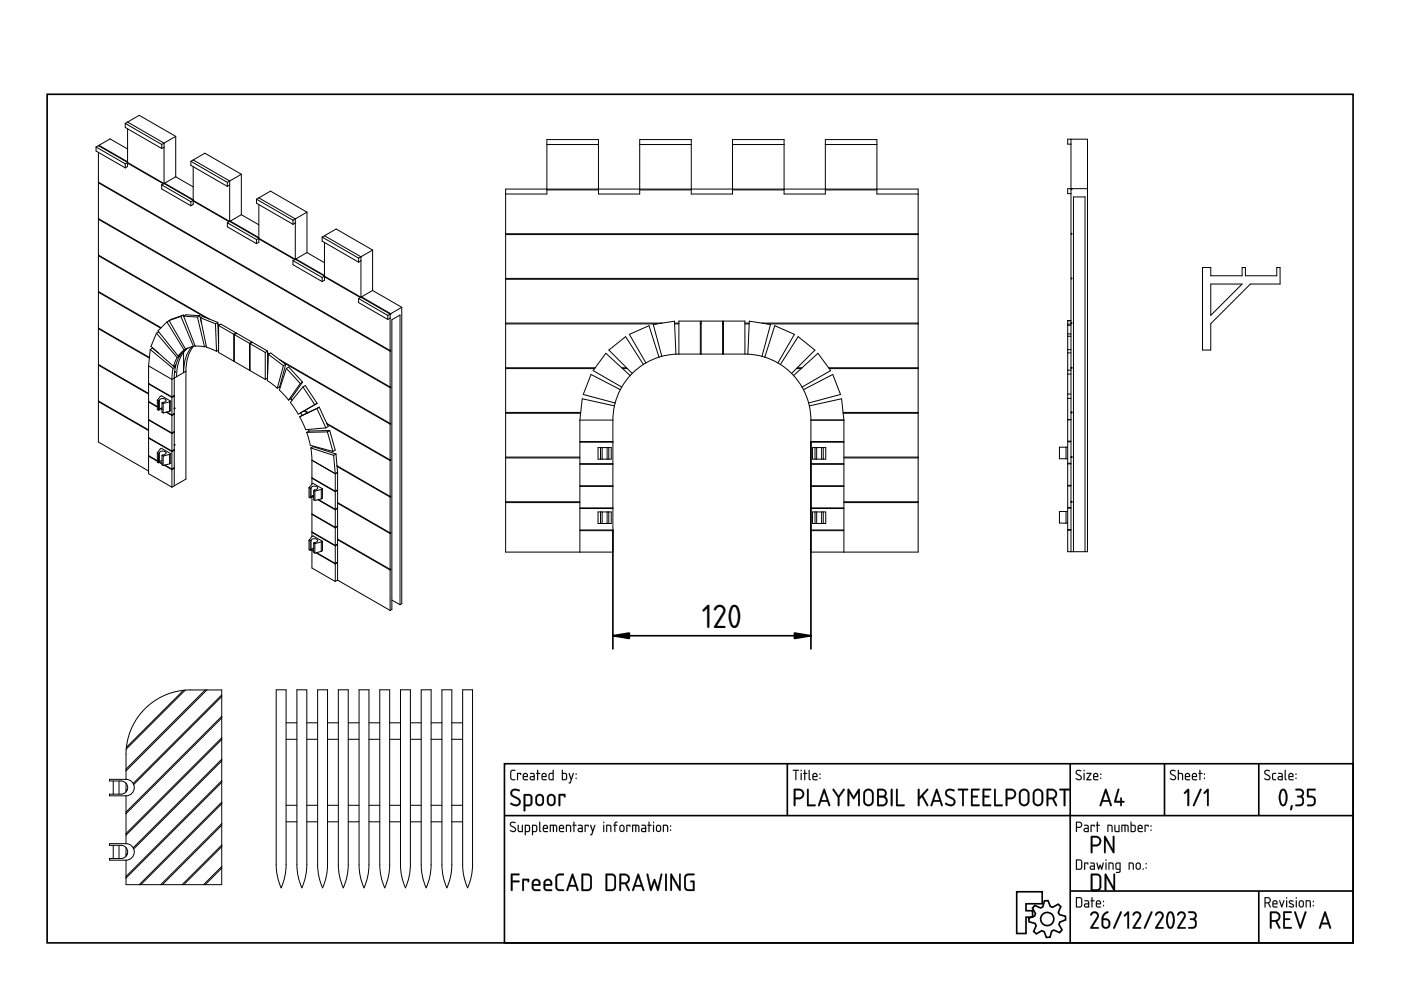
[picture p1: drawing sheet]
<svg xmlns="http://www.w3.org/2000/svg" width="297mm" height="210mm" viewBox="0 0 297 210" stroke-linecap="round" stroke-linejoin="round" font-family="sans-serif">
<defs><g id="words">
<text font-size="6.7" x="148.8" y="133.1">120</text>
</g></defs>
<g fill="none" stroke="#000" stroke-width=".35">
<path d="M10 20h276.9v179.9h-276.9zM107 161.9h179.9v38h-179.9zM107 172.9h179.9M166.9 161.9v11M226.9 161.9v38M246.9 161.9v11M266.9 161.9v11M215.6 189.1h5.4v2.5h-3.5v1.5h1.4v1.4h-1.4v3.4h-1.9zM219.4 192l1.2 .5 .5-.2 .3-1.3h.8l.5 1.2 .5 .2 1.1-.7 .6 .5-.5 1.2 .2 .5 1.3 .4v.7l-1.2 .5-.2 .5 .7 1.2-.5 .5-1.2-.5-.5 .2-.4 1.3-.7 .1-.5-1.3-.5-.2-1.2 .7-.5-.5 .5-1.2-.2-.5-1.3-.4-.1-.7 1.3-.5 .1-.5-.6-1.2zM226.9 188.9h60M266.9 188.9v11"/>
<circle cx="222" cy="194.9" r="1.4"/>
</g>
<g fill="#000">
<path d="M108.2 174.4a.7 .7 0 0 1 1.1 .1h-.1a.48 .48 0 0 0-.5-.1 .48 .48 0 0 0-.3 .5l1 .8-.1 .6a.76 .76 0 0 1-1.2-.3l.9 .2 .2-.3-1.1-.9zM108.3 174.4l-.2 .6 .9 .5a.37 .37 0 0 1 .2 .6 .37 .37 0 0 1-.5 .1l-.5-.2v.2a.67 .67 0 0 0 .8 .2 .67 .67 0 0 0 .4-.7l-1.1-.9 .2-.4 .7 .1 .1-.1-.7-.2zM109.8 174.9l.2 .1v1.1l.6 .1v-1.2l.2-.1v1.5h-.6l-.3-.1zM109.8 174.9l.1 1.4 .9 .1v-1.5l-.1 .1v1.2h-.5l-.2-.1v-1.1zM111.5 175.1v1.1h.5l.1-1zM111.5 175.1l.7 .1-.1 1h-.6zM111.3 174.9h.8l.3 .4-.1 1-.8 .1-.1 .7-.1-.1zM111.3 174.9v2.1h.2v-.6h.5a.94 .94 0 0 0 .3-1.4zM113 175.1v1.1h.6v-1zM113 175.1l.7 .1-.1 1h-.6zM112.8 174.9h.9l.2 .4-.1 1-.8 .1-.1 .7-.1-.1zM112.8 174.9v2.1h.2v-.6h.5a.94 .94 0 0 0 .3-1.4zM114.3 174.2l.2 .1v1.7l.3 .3-.2 .1-.3-.3zM114.4 174.3l-.1 1.8 .1 .2 .2 .1-.1-2.1zM115.4 175.2l-.1 .3h.7l-.2-.4zM115.4 175.2a.36 .36 0 0 1 .4-.1 .36 .36 0 0 1 .2 .5h-.7zM115.3 175a.55 .55 0 0 1 .7 0 .55 .55 0 0 1 .1 .8l-.8-.1 .1 .4 .8 .2-.7 .1a.92 .92 0 0 1-.2-1.4zM115.3 175l-.2 .4 .1 .9 1 .1v-.2h-.8l-.1-.3v-.2h.9l-.1-.6-.5-.2zM116.6 174.9l1.4 .1 .1 .3v1.1l-.2-.1-.1-1.1-.3-.1v1.2l-.1 .1-.2-.1v-1.2h-.4v1.2l-.2 .1zM116.6 174.9v1.5l.2-.1v-1.2h.4l.2 1.3v-1.3h.5v1.2l.2 .1a1.36 1.36 0 0 0-.3-1.5zM118.8 175.2l-.1 .3h.7l-.2-.4zM118.8 175.2a.36 .36 0 0 1 .4-.1 .36 .36 0 0 1 .2 .5h-.7zM118.7 175a.56 .56 0 0 1 .7 0 .56 .56 0 0 1 .1 .8l-.8-.1 .1 .4 .8 .2-.7 .1a.92 .92 0 0 1-.2-1.4zM118.7 175l-.2 .4 .1 .9 1 .1v-.2h-.8l-.1-.3v-.2h.9l-.1-.6-.4-.2zM120 174.9h.7l.3 .1 .1 1.4-.2-.1-.1-1.1-.6-.1v1.2l-.2 .1zM120 174.9v1.5l.2-.1v-1.2l.7 .1 .1 1.2 .1-.7a.7 .7 0 0 0-.3-.8 .7 .7 0 0 0-.8 0zM121.6 174.2l.2 .1v.6l.5 .1-.5 .1v1.2l-.1 .1-.1-.1v-1.2l-.3-.1 .3-.1zM121.6 174.2v.7l-.2 .1 .2 .1 .1 1.3 .1-1.3 .4-.1-.4-.1v-.6zM122.7 175.8l.1 .4h.5v-.5zM122.7 175.8l.7-.1v.5h-.7zM122.6 174.9h.7l.3 .4-.1 1.1h-.6a.46 .46 0 0 1-.5-.4 .46 .46 0 0 1 .5-.5h.4v-.3l-.7-.1zM122.6 174.9v.1l.7 .2 .1 .4h-.5a.43 .43 0 0 0-.4 .4 .43 .43 0 0 0 .4 .4h.6l.1-1.1-.3-.4zM124 174.9l.8 .1-.1 .3-.1-.2h-.4v1.2l-.1 .1-.2-.1zM124 174.9l.1 1.5 .1-1.3h.4l.1 .2 .1-.3zM125.1 174.9l.3 .1 .3 1 .3-1 .1-.1 .1 .1-.8 2.1-.3-.1 .3-.1 .2-.6zM125.2 174.9l.4 1.4-.2 .6-.3 .1 .3 .1 .8-2.1h-.2l-.3 1-.4-1zM127.9 174.9l.2 .1v1.3l-.1 .1-.1-.1zM127.9 174.9l.1 1.5 .1-1.4zM127.9 174.4a.15 .15 0 0 1 .3 0 .15 .15 0 0 1-.3 0zM127.9 174.2v.3h.2v-.3zM128.5 174.9h.7l.3 .1 .1 1.4-.2-.1-.1-1.1-.6-.1v1.2l-.2 .1zM128.6 174.9v1.5l.1-.1v-1.2l.7 .1 .1 1.2 .1-.7a.7 .7 0 0 0-.2-.8 .7 .7 0 0 0-.8 0zM130.4 174.3l.5-.1v.2l-.4 .1v.4l.4 .1-.4 .1v1.2l-.2 .1-.1-1.3-.2-.1 .2-.1zM130.4 174.3l-.1 .6-.3 .1 .3 .1v1.3l.1-1.3 .5-.1-.5-.1 .1-.3 .4-.2v-.2zM131.6 175.2v.8l.5 .1 .1-.8-.2-.2zM131.6 175.1l.5 .1 .1 .6a.36 .36 0 0 1-.3 .4 .36 .36 0 0 1-.4-.3zM131.5 175a.55 .55 0 0 1 .6-.1 .55 .55 0 0 1 .3 .5l-.1 .8-.2 .2h-.5l-.3-.5v-.7zM131.5 175l-.1 .2-.1 .7a.53 .53 0 0 0 .6 .5 .53 .53 0 0 0 .5-.5l-.2-.9-.4-.1zM132.8 174.9l.9 .1-.1 .3-.1-.2h-.5v1.2l-.1 .1-.1-.1zM132.8 174.9l.1 1.5 .1-1.3h.5l.1 .2 .1-.3zM134 174.9l1.4 .1 .2 .3-.1 1.1-.2-.1v-1.1l-.4-.1v1.2l-.1 .1-.1-.1v-1.2h-.5v1.2l-.2 .1zM134.1 174.9l-.1 1.5 .2-.1v-1.2h.5l.1 1.3 .1-1.3h.4l.1 1.2 .1 .1a1.36 1.36 0 0 0-.2-1.5zM136.2 175.8l.1 .4h.5v-.5zM136.2 175.8l.6-.1v.5h-.6zM136 174.9h.8l.2 .4v1.1h-.7a.46 .46 0 0 1-.4-.4 .46 .46 0 0 1 .4-.5h.5v-.3l-.8-.1zM136 174.9v.1l.8 .2v.4h-.5a.43 .43 0 0 0-.4 .4 .43 .43 0 0 0 .4 .4h.7v-1.1l-.3-.4zM137.5 174.2l.2 .1v.6l.5 .1-.5 .1v1.2l-.1 .1-.1-.1v-1.2l-.2-.1 .2-.1zM137.5 174.2v.7l-.2 .1 .2 .1 .1 1.3 .1-1.3 .4-.1-.4-.1v-.6zM138.5 174.9l.2 .1v1.3l-.1 .1-.2-.1zM138.5 174.9l.1 1.5 .1-1.4zM138.4 174.4a.15 .15 0 0 1 .3 0 .15 .15 0 0 1-.3 0zM138.5 174.2v.3h.1v-.3zM139.4 175.2l-.1 .8 .5 .1 .1-.8-.2-.2zM139.4 175.1l.5 .1 .1 .6a.36 .36 0 0 1-.4 .4 .36 .36 0 0 1-.3-.3zM139.3 175a.55 .55 0 0 1 .6-.1 .55 .55 0 0 1 .3 .5l-.1 .8-.3 .2h-.4l-.3-.5v-.7zM139.3 175l-.2 .2v.7a.53 .53 0 0 0 .5 .5 .53 .53 0 0 0 .6-.5l-.2-.9-.4-.1zM140.6 174.9h.6l.4 .1v1.4l-.2-.1v-1.1l-.6-.1v1.2l-.2 .1zM140.6 174.9v1.5l.1-.1v-1.2l.7 .1 .2 1.2v-.7a.7 .7 0 0 0-.2-.8 .7 .7 0 0 0-.8 0zM142.1 175.9h.2v.3l-.2-.1zM142.1 175.9v.2h.1v-.2zM142.1 175h.2v.3h-.2zM142.1 175v.2h.2v-.2z"/>
<path d="M108.3 174.4a.64 .64 0 0 1 1 .1h-.1a.49 .49 0 0 0-.6-.1 .49 .49 0 0 0-.2 .5l.7 .5a.6 .6 0 0 1 .2 .8 .6 .6 0 0 1-.9 .1l-.3-.1 .1-.2a.51 .51 0 0 0 .6 .2 .51 .51 0 0 0 .4-.5l-1-.6-.1-.3zM109.8 174.9l.2 .1v1.1l.2 .1h.5v-1.2l.1-.1v1.5l-.9-.1zM111.5 175.1v1.1h.5l.2-1zM111.3 174.9a.77 .77 0 0 1 .9 .1 .77 .77 0 0 1 .2 .9l-.3 .5h-.6v.7h-.2zM113 175.1v1.1h.6l.1-1zM112.8 174.9a.77 .77 0 0 1 1 .1 .77 .77 0 0 1 .1 .9l-.2 .5h-.7v.7h-.2zM114.3 174.2l.2 .1v1.7l.3 .3-.2 .1-.3-.3zM115.4 175.2l-.1 .3h.7l-.2-.4zM115.3 175a.55 .55 0 0 1 .7 0 .55 .55 0 0 1 .1 .7h-.8l.1 .5 .8 .1-.7 .1a.91 .91 0 0 1-.2-1.4zM116.6 174.9h1.2a1.25 1.25 0 0 1 .2 1.5l-.1-1.2-.2-.1h-.2l-.1 1.3-.2-.1v-1.2h-.4v1.2l-.2 .1zM118.8 175.2l-.1 .3h.7l-.2-.4zM118.7 175a.55 .55 0 0 1 .7 0 .55 .55 0 0 1 .1 .7h-.8l.1 .5 .8 .1-.7 .1a.91 .91 0 0 1-.2-1.4zM120 174.9a.71 .71 0 0 1 .8 0 .71 .71 0 0 1 .3 .8l-.1 .7-.1-1.2-.7-.1v1.2l-.2 .1zM121.6 174.2l.2 .1v.6l.4 .1-.4 .1-.1 1.3-.1-1.3-.2-.1 .2-.1zM122.7 175.8l.1 .4h.5v-.5zM122.6 174.9h.7l.3 .4-.1 1.1h-.6a.44 .44 0 0 1-.4-.4 .44 .44 0 0 1 .4-.5h.4v-.3l-.7-.1zM124 174.9l.8 .1-.1 .3-.1-.2h-.4l-.1 1.3zM125.2 174.9l.1 .1 .4 1 .3-1h.2l-.8 2.1-.3-.1 .3-.1 .2-.6zM127.9 174.9l.2 .1-.1 1.4zM127.9 174.4a.15 .15 0 0 1 .3 0 .15 .15 0 0 1-.3 0zM128.5 174.9a.71 .71 0 0 1 .9 0 .71 .71 0 0 1 .2 .8l-.1 .7-.1-1.2-.7-.1v1.2l-.2 .1zM130.4 174.3l.5-.1v.2l-.4 .2v.3l.4 .1-.4 .1-.2 1.3-.1-1.3-.2-.1 .2-.1zM131.6 175.2l-.1 .7a.34 .34 0 0 0 .4 .3 .34 .34 0 0 0 .3-.4l-.1-.6zM131.5 175l.6-.1a.93 .93 0 0 1 0 1.5h-.4a.96 .96 0 0 1-.2-1.4zM132.8 174.9l.9 .1-.1 .3-.1-.2h-.5l-.1 1.3zM134.1 174.9h1.2a1.25 1.25 0 0 1 .2 1.5l-.2-1.2-.2-.1h-.2l-.1 1.3-.1-.1v-1.2h-.5v1.2l-.2 .1zM136.2 175.8l.1 .4h.5v-.5zM136 174.9h.7l.3 .4v1.1h-.7a.44 .44 0 0 1-.4-.4 .44 .44 0 0 1 .4-.5h.5v-.3l-.8-.1zM137.5 174.2l.2 .1v.6l.5 .1-.5 .1-.1 1.3-.1-1.3-.2-.1 .2-.1zM138.5 174.9l.2 .1-.1 1.4zM138.4 174.4a.15 .15 0 0 1 .3 0 .15 .15 0 0 1-.3 0zM139.4 175.2l-.1 .7a.34 .34 0 0 0 .3 .3 .34 .34 0 0 0 .4-.4l-.1-.6zM139.3 175l.6-.1a.93 .93 0 0 1-.1 1.5h-.4a.96 .96 0 0 1-.1-1.4zM140.6 174.9a.71 .71 0 0 1 .8 0 .71 .71 0 0 1 .3 .8l-.1 .7-.2-1.2-.6-.1v1.2l-.2 .1zM142.1 175.9h.2v.2h-.2zM142.1 175h.2v.3h-.2z"/>
<path d="M108.4 167.5a1.41 1.41 0 0 1 1.8 .1l-.2 .2a.91 .91 0 0 0-1.4 .4l.3 .5a1.92 1.92 0 0 1 1.5 1v.6l-.3 .4a1.47 1.47 0 0 1-1.9-.3l.2-.2 1.1 .3h.3l.2-.3a.55 .55 0 0 0-.3-.7l-1.4-.8-.1-.5zM108.5 167.5a.91 .91 0 0 0 .2 1.5l1 .5a.64 .64 0 0 1 .2 .9 .64 .64 0 0 1-.9 .1l-.6-.3-.2 .2 .1 .2a1.13 1.13 0 0 0 1.3 .3 1.13 1.13 0 0 0 .7-1.2l-.5-.6-.9-.4a.56 .56 0 0 1-.2-.9l.2-.2 1.1 .1 .2-.1-.2-.2-.9-.1zM111.4 168.7v1.9l.9-.1 .2-.3-.1-1.4zM111.3 168.7h1l.2 .2v1.3l-.2 .4h-1zM111.1 168.4h1.3l.3 .2 .2 .5-.1 1.4-.4 .4h-1v.9l-.2 .3-.2-.3zM111.1 168.4v3.6h.2v-.2v-.9l1.2-.1a2.14 2.14 0 0 0 .3-1.9v-.1a1.5 1.5 0 0 0-1.7-.4zM114 168.8l-.1 .3v.9a.58 .58 0 0 0 .8 .5l.3-.6-.1-.9-.5-.3zM114 168.8l.4-.1 .4 .1 .2 .3v.8a.59 .59 0 0 1-.5 .7 .59 .59 0 0 1-.7-.6v-.9zM113.8 168.5a.92 .92 0 0 1 1-.1 .92 .92 0 0 1 .6 .8 1.53 1.53 0 0 1-.3 1.5l-.7 .2-.6-.2a1.81 1.81 0 0 1 0-2.2zM113.9 168.6l-.4 .6a1.4 1.4 0 0 0 .5 1.6 .89 .89 0 0 0 1.3-.8v-1l-.2-.4-.7-.2zM116.5 168.8l-.1 .3-.1 .9a.58 .58 0 0 0 .9 .5l.2-.6-.1-.9-.4-.3zM116.5 168.8l.4-.1 .4 .1 .2 .3v.8a.59 .59 0 0 1-.6 .7 .59 .59 0 0 1-.6-.6v-.9zM116.3 168.5a.92 .92 0 0 1 1-.1 .92 .92 0 0 1 .5 .8 1.53 1.53 0 0 1-.3 1.5l-.6 .2-.7-.2a1.81 1.81 0 0 1 .1-2.2zM116.3 168.6l-.3 .6a1.4 1.4 0 0 0 .4 1.6 .89 .89 0 0 0 1.4-.8l-.1-1-.2-.4-.6-.2zM118.5 168.4l1.2-.1 .2 .2v.5l-.2 .1-.1-.1-.1-.3h-.7v2l-.2 .2-.2-.2zM118.5 168.4a4.3 4.3 0 0 0 .1 2.5l.2-.2v-2h.8l.1 .3 .2-.5-.2-.1z"/>
<path d="M108.5 167.5a1.41 1.41 0 0 1 1.7 .1l-.2 .2a.92 .92 0 0 0-1.4 .4l.3 .5a1.9 1.9 0 0 1 1.5 1 1.07 1.07 0 0 1-.6 1.2 1.07 1.07 0 0 1-1.2-.2l-.4-.2 .2-.3a1.19 1.19 0 0 0 1.6 0 .58 .58 0 0 0-.3-.7l-1.4-.9-.1-.4zM111.4 168.7v1.9l.9-.1 .2-.3v-1.2l-.2-.3zM111.1 168.4a1.38 1.38 0 0 1 1.7 .5l.1 .2a1.71 1.71 0 0 1-.5 1.8h-1l-.1 1.1h-.2zM114 168.8l-.1 .3v.9a.57 .57 0 0 0 .6 .6 .57 .57 0 0 0 .5-.7v-.8l-.2-.3-.4-.1zM113.8 168.5a.92 .92 0 0 1 1.5 .7 1.51 1.51 0 0 1-.3 1.5 .92 .92 0 0 1-1 .1 .92 .92 0 0 1-.5-.8v-1zM116.5 168.8l-.2 .3v.9a.57 .57 0 0 0 .6 .6 .57 .57 0 0 0 .5-.7v-.8l-.1-.3-.4-.1zM116.3 168.5a.92 .92 0 0 1 1.5 .7 1.51 1.51 0 0 1-.3 1.5 .92 .92 0 0 1-1 .1 .92 .92 0 0 1-.5-.8v-1zM118.5 168.4l1.2-.1 .2 .2-.2 .6-.1-.1-.1-.3h-.7v2l-.2 .2a3.9 3.9 0 0 1-.1-2.5z"/>
<path d="M108.3 163.4l.9-.2v.2l-.6 .1-.2 .1v1.3l.2 .3h.6l.1 .2h-.8l-.3-.3v-1.4zM109.6 163.9l.9 .1-.1 .3-.1-.2h-.5l-.1 1.3zM111.1 164.2v.3h.6l-.2-.4zM111 164a.55 .55 0 0 1 .8 0 .55 .55 0 0 1 0 .8h-.7l.1 .4 .7 .1-.6 .1a.91 .91 0 0 1-.3-1.4zM112.6 164.8v.4h.6v-.4zM112.4 163.9h.7l.3 .4-.1 1.1h-.6a.44 .44 0 0 1-.4-.4 .44 .44 0 0 1 .4-.5h.5l-.1-.3-.7-.1zM113.9 163.2l.2 .1v.6l.4 .1-.4 .1-.1 1.3-.1-1.3-.2-.1 .2-.1zM115.1 164.2l-.1 .3h.7l-.2-.4zM115 164a.55 .55 0 0 1 .7 0 .55 .55 0 0 1 .1 .8h-.8l.1 .4 .8 .1-.7 .1a.91 .91 0 0 1-.2-1.4zM116.6 164.1l-.1 .1a.63 .63 0 0 0 0 .7 .63 .63 0 0 0 .7 .3v-1.1zM116.4 164l.8-.1v-.6l.2-.1v2.2h-.8l-.3-.2zM119.3 164.1v1.1h.5a.78 .78 0 0 0 .2-1zM119.2 163.2l.1 .1v.6h.7l.2 .3v.8l-.2 .4-.9-.1zM120.6 163.9l.2 .1 .3 1 .4-1h.2l-.8 2.1-.3-.1 .2-.1 .2-.6zM122.1 164.9h.1v.2h-.1zM122.1 164h.1v.3h-.1z"/>
<path d="M108.3 163.3l1-.1v.2l-.7 .1-.2 .1v1.3l.1 .2 .8 .1v.2h-.8l-.3-.3v-1.4zM108.4 163.4l-.2 .3v1.4l.3 .3h.7v-.2h-.6l-.2-.3v-1.3l.2-.2h.6v-.2zM109.6 163.9l.9 .1-.1 .3-.1-.2h-.5v1.2l-.1 .1-.1-.1zM109.7 163.9v1.5l.1-1.3h.5l.1 .2 .1-.3zM111.1 164.2v.3h.6l-.2-.4zM111.1 164.2a.36 .36 0 0 1 .5-.1 .36 .36 0 0 1 .1 .5h-.7zM111 164a.55 .55 0 0 1 .8 0 .55 .55 0 0 1 0 .8h-.7v.3l.9 .2-.7 .1a.92 .92 0 0 1-.3-1.4zM111 164l-.2 .4 .2 .9 .9 .1v-.1l-.8-.1-.1-.3v-.2h.9l-.1-.6-.4-.2zM112.6 164.8v.4h.6v-.4zM112.5 164.8l.7-.1v.5h-.6zM112.4 163.9h.7l.3 .4v1.1h-.7a.46 .46 0 0 1-.4-.4 .46 .46 0 0 1 .4-.5h.5l-.1-.3-.7-.1zM112.4 163.9v.2l.8 .1v.4h-.5a.43 .43 0 0 0-.4 .4 .43 .43 0 0 0 .4 .4h.6l.1-1.1-.3-.4zM113.9 163.2l.2 .1v.6l.5 .1-.5 .1v1.2l-.1 .1-.1-.1v-1.2l-.3-.1 .3-.1zM113.9 163.3v.6l-.2 .1 .2 .1 .1 1.3 .1-1.3 .4-.1-.4-.1v-.6zM115.1 164.2l-.1 .3h.7l-.2-.4zM115.1 164.2a.36 .36 0 0 1 .4-.1 .36 .36 0 0 1 .2 .5h-.7zM115 164a.55 .55 0 0 1 .8 0 .55 .55 0 0 1 0 .8h-.8l.1 .3 .8 .2-.7 .1a.92 .92 0 0 1-.2-1.4zM115 164l-.2 .4 .1 .9 1 .1v-.1l-.8-.1-.1-.3v-.2h.9l-.1-.6-.4-.2zM116.6 164.1l-.1 1 .7 .1v-1.1zM116.6 164.1h.6v1.1h-.3a.65 .65 0 0 1-.3-1.1zM116.4 164l.8-.1v-.6l.2-.1v2.2h-.8l-.3-.2zM116.4 164l-.1 1.2 .3 .2h.7l.1-2.1h-.2v.6zM119.3 164.1v1.1h.5a.76 .76 0 0 0 0-1.1zM119.3 164.1h.5a.73 .73 0 0 1 .2 1l-.7 .1zM119.1 163.2l.3 .1-.1 .6h.7l.2 .3v1l-.2 .2-.9-.1zM119.2 163.2l-.1 2.1 .9 .1 .2-.4v-.8l-.2-.3h-.7v-.6zM120.6 163.9l.2 .1 .3 1 .3-1 .2-.1 .1 .1-.8 2.1-.3-.1 .2-.1 .2-.6zM120.6 163.9l.4 1.4-.2 .6-.2 .1 .3 .1 .8-2.1h-.2l-.4 1-.3-1zM122 164.9h.2v.3h-.2zM122.1 164.9v.2h.1v-.2zM122 164h.2v.3h-.2zM122.1 164v.2l.1 .1v-.3z"/>
<path d="M168.1 163.2h1.2l.1 .1-.6 .1 .1 1.9-.2 .1-.1-.1v-1.9h-.5zM168.1 163.2v.2h.5l.1 2 .1-2 .6-.1zM169.8 163.9l.2 .1v1.3l-.1 .1-.2-.1zM169.8 163.9l.1 1.5 .1-1.4zM169.7 163.4a.15 .15 0 0 1 .3 0 .15 .15 0 0 1-.3 0zM169.8 163.2v.3h.1v-.3zM170.5 163.2l.2 .1v.6l.5 .1-.5 .1v1.2l-.1 .1-.1-.1v-1.2l-.2-.1 .2-.1zM170.5 163.3v.6l-.2 .1 .2 .1 .1 1.3 .1-1.3 .4-.1-.4-.1v-.6zM171.5 163.2l.2 .1v1.7l.2 .3-.1 .1-.4-.3zM171.5 163.3v1.8v.2l.3 .1-.1-2.1zM172.5 164.2l-.1 .3h.7l-.2-.4zM172.5 164.2a.36 .36 0 0 1 .5-.1 .36 .36 0 0 1 .1 .5h-.7zM172.4 164a.55 .55 0 0 1 .8 0 .55 .55 0 0 1 0 .8h-.8l.1 .3 .8 .2-.6 .1a.92 .92 0 0 1-.3-1.4zM172.4 164l-.2 .4 .2 .9 .9 .1v-.1l-.8-.1-.1-.3v-.2h.9l-.1-.6-.4-.2zM173.8 164.9h.1v.3h-.1zM173.8 164.9v.2h.1v-.2zM173.8 164h.1l.1 .3h-.2zM173.8 164v.2l.1 .1v-.3z"/>
<path d="M168.1 163.2l1.3 .1-.6 .1-.1 2-.1-2h-.5zM169.8 163.9l.2 .1-.1 1.4zM169.8 163.4a.14 .14 0 0 1 .2 0 .14 .14 0 0 1-.2 0zM170.5 163.2l.2 .1v.6l.5 .1-.5 .1-.1 1.3-.1-1.3-.2-.1 .2-.1zM171.5 163.2l.2 .1v1.7l.2 .3-.1 .1-.3-.3zM172.5 164.2l-.1 .3h.7l-.2-.4zM172.4 164a.55 .55 0 0 1 .8 0 .55 .55 0 0 1 0 .8h-.8l.1 .4 .8 .1-.6 .1a.91 .91 0 0 1-.3-1.4zM173.8 164.9h.1v.2h-.1zM173.8 164h.1v.3h-.1z"/>
<path d="M168.7 167.6v1.5h.8a.75 .75 0 0 0 .6-.8 .75 .75 0 0 0-.7-.7zM168.3 167.3l.2-.1a1.69 1.69 0 0 1 1.7 .4 1.1 1.1 0 0 1 .2 1.2 1.1 1.1 0 0 1-.9 .6h-.8v1.3l-.1 .2h-.3zM171.1 167.3h.3l.1 .1v3.2h1.2h.2v.3h-1.8zM174.6 167.3l.3 .1 1.1 3.3-.2 .2-.4-.9h-1.3l-.4 .9-.3-.1zM174.7 168l-.5 1.7h1.1zM176.6 167.3h.3l.9 1.4 1-1.4h.2l.1 .2a3.3 3.3 0 0 0-1.2 3.4h-.2a3.4 3.4 0 0 0-1.2-3.5zM179.7 167.3h.3l1 1.6 1-1.6h.3v3.6h-.3l-.1-.2v-2.6l-.9 1.4-.9-1.4v2.6l-.1 .2h-.3zM183.6 167.8l-.2 .5v1.6a.75 .75 0 0 0 .8 .7 .75 .75 0 0 0 .7-.8v-1.5a.75 .75 0 0 0-.5-.6 .75 .75 0 0 0-.8 .1zM183.3 167.5a1.1 1.1 0 0 1 1.2-.2 1.1 1.1 0 0 1 .7 1v1.5a1.1 1.1 0 0 1-1 1.1 1.1 1.1 0 0 1-1.2-1l.1-1.9zM186 167.3l1-.1a.93 .93 0 0 1 .9 .6 .93 .93 0 0 1-.2 1.1 1.11 1.11 0 0 1 .5 1.2 1.11 1.11 0 0 1-1 .8h-1.2zM186.3 169.1v1.5h.8a.74 .74 0 0 0 .7-.8 .74 .74 0 0 0-.7-.7zM186.3 167.6v1.1h.8a.56 .56 0 0 0 .5-.5 .56 .56 0 0 0-.5-.6zM188.9 167.3h.3v.2v3.2l-.1 .2-.2-.2zM190 167.3h.3v.1v3.2h1.3h.2v.3h-1.8zM194.6 167.3l.4 .1v1.6l1.5-1.7 .1-.1 .2 .2-1.1 1.3 1.1 1.9a.18 .18 0 0 1-.1 .3 .18 .18 0 0 1-.2-.1l-1-1.8-.5 .5-.1 1.4h-.3zM198.5 167.3l.3 .1 1.1 3.3-.2 .2-.4-.9h-1.4l-.3 .9-.3-.1zM198.6 168l-.6 1.7h1.2zM200.6 167.5a1.41 1.41 0 0 1 1.8 .1l-.2 .2a.92 .92 0 0 0-1.5 .4l.4 .5a1.9 1.9 0 0 1 1.4 1 1.07 1.07 0 0 1-.5 1.2 1.07 1.07 0 0 1-1.2-.2l-.4-.2 .2-.3a1.19 1.19 0 0 0 1.6 0 .58 .58 0 0 0-.3-.7l-1.4-.9-.1-.4zM203.1 167.3l2-.1 .2 .2-.2 .2h-.8v3.1l-.1 .2-.2-.2v-3.1l-.9-.1zM205.9 167.3h1.8v.2l-.2 .1h-1.3v1.1h1l.1 .2-.1 .2h-1v1.5h1.3h.2v.3h-1.8zM208.4 167.3h1.7v.2l-.1 .1h-1.3v1.1h.9l.2 .2-.2 .2h-.9v1.5h1.3h.1v.3h-1.7zM210.8 167.3h.3v.1v3.2h1.3h.2v.3h-1.8zM213.6 167.6v1.5h.8a.75 .75 0 0 0 .7-.8 .75 .75 0 0 0-.8-.7zM213.3 167.3l.1-.1a1.69 1.69 0 0 1 1.8 .4 1.1 1.1 0 0 1 .2 1.2 1.1 1.1 0 0 1-1 .6h-.8v1.3l-.1 .2h-.2zM216.6 167.8l-.2 .5v1.6a.75 .75 0 0 0 .8 .7 .75 .75 0 0 0 .7-.8v-1.5a.75 .75 0 0 0-.5-.6 .75 .75 0 0 0-.8 .1zM216.4 167.5a1.1 1.1 0 0 1 1.2-.2 1.1 1.1 0 0 1 .6 1v1.5a1.1 1.1 0 0 1-1 1.1 1.1 1.1 0 0 1-1.2-1l.1-1.9zM219.6 167.8l-.3 .5v1.6a.75 .75 0 0 0 .8 .7 .75 .75 0 0 0 .7-.8v-1.5a.75 .75 0 0 0-.4-.6 .75 .75 0 0 0-.8 .1zM219.3 167.5a1.1 1.1 0 0 1 1.2-.2 1.1 1.1 0 0 1 .7 1v1.5a1.1 1.1 0 0 1-1.1 1.1 1.1 1.1 0 0 1-1.1-1v-1.9zM222.3 167.6v1.5a1.06 1.06 0 0 0 1.5-.8l-.1-.3-.5-.4zM222 167.3h.1a1.71 1.71 0 0 1 1.8 .4 1.12 1.12 0 0 1-.5 1.7l.7 1.2v.3l-.3-.1-.7-1.3h-.8v1.2l-.1 .2h-.2zM224.7 167.3l1.9-.1 .2 .2-.2 .2h-.7v3.1l-.2 .2-.2-.2v-3.1l-.8-.1z"/>
<path d="M168.7 167.6v1.5h.8a.72 .72 0 0 0 .6-.8 .72 .72 0 0 0-.7-.7zM168.6 167.6h.8a.77 .77 0 0 1 .8 .7 .77 .77 0 0 1-.7 .8h-.9zM168.3 167.3l.2-.1a1.72 1.72 0 0 1 1.7 .4 1.11 1.11 0 0 1 .2 1.2 1.11 1.11 0 0 1-.9 .7l-.8-.1v1.3l-.1 .2h-.3zM168.4 167.3l-.1 3.4 .2 .2 .1-.2 .1-1.3a1.49 1.49 0 0 0 1.6-.4 1.1 1.1 0 0 0-.9-1.7zM171.1 167.3h.3l.1 .1v3.2l1.2-.1 .2 .1v.3h-1.8zM171.2 167.3v3.6h1.7v-.3h-.2h-1.3v-3.2zM174.6 167.3l.3 .1 1.1 3.2-.2 .4-.2-.2-.2-.8h-1.3l-.4 .9h-.2l-.1-.1zM174.7 167.3l-1.2 3.5 .1 .1 .2-.1 .2-.8h1.4l.4 .9 .2-.2-1.1-3.3zM174.7 168l-.5 1.7h1.1zM174.7 167.9l.6 1.8h-1.2zM176.5 167.3h.4l.9 1.4 .9-1.4 .2-.1 .2 .2-1.1 1.7v1.6l-.2 .3-.2-.3v-1.6l-1.1-1.6zM176.6 167.3l-.1 .2 1.2 1.6v1.6l.1 .2 .2-.2v-1.6l1-1.6v-.2h-.2l-1 1.5-1-1.4zM179.7 167.3h.4l.9 1.6 .9-1.6h.4v3.6h-.3l-.1-.2v-2.6l-.9 1.4-1-1.4 .1 2.6-.1 .2h-.3zM179.8 167.3v3.6h.2v-.2v-2.7l1 1.4 1-1.4v2.7v.2h.2v-3.6h-.2l-1 1.7-1-1.7zM183.6 167.8l-.2 .5v1.6l.4 .6h.5l.4-.3 .2-1.9a.73 .73 0 0 0-.5-.6 .73 .73 0 0 0-.8 .1zM183.6 167.8l.7-.2 .5 .3 .1 1.9a.77 .77 0 0 1-.7 .8 .77 .77 0 0 1-.8-.7v-1.6zM183.3 167.5l.8-.3 .8 .3 .3 .5 .1 1.8a1.13 1.13 0 0 1-1.1 1.2 1.13 1.13 0 0 1-1.2-1.1v-1.9zM183.3 167.5l-.2 .8v1.6l.3 .7a1.18 1.18 0 0 0 1.5 0l.3-.5v-1.8a1.1 1.1 0 0 0-.7-1 1.1 1.1 0 0 0-1.2 .2zM186.1 167.2h1.1l.4 .2a.88 .88 0 0 1 .1 1.5 1.11 1.11 0 0 1 .5 1.2 1.11 1.11 0 0 1-1 .9l-1.2-.1-.1-3.4zM186 167.3v3.6h1.2a1.08 1.08 0 0 0 .9-.9 1.08 1.08 0 0 0-.5-1.1 .9 .9 0 0 0 .3-1.1 .9 .9 0 0 0-.9-.5zM186.3 169.1v1.5h.8a.73 .73 0 0 0 .7-.5 .73 .73 0 0 0-.2-.7l-.3-.2zM186.3 169.1h.8a.77 .77 0 0 1 .8 .7 .77 .77 0 0 1-.8 .8h-.8zM186.3 167.6v1.1h.8a.53 .53 0 0 0 .5-.5 .53 .53 0 0 0-.5-.6zM186.3 167.6h.8a.58 .58 0 0 1 .6 .6 .58 .58 0 0 1-.6 .5h-.8zM188.9 167.3h.3l.1 .2v3.2l-.2 .3-.3-.3zM188.9 167.3v3.4l.2 .2 .1-.2v-3.2v-.2zM190 167.3h.3l.1 .1-.1 3.2 1.3-.1 .2 .1v.3h-1.8zM190 167.3v3.6h1.8v-.3h-.2h-1.3v-3.2zM194.6 167.3h.3l.1 .1v1.6l1.5-1.7a.21 .21 0 0 1 .3 0 .21 .21 0 0 1-.1 .3l-1 1.1 1.1 2.1-.2 .2-.2-.2-.9-1.8-.5 .5v1.2l-.2 .2-.2-.2zM194.7 167.3v3.5h.2v-.1v-1.2l.6-.6 1 1.9 .2 .1 .1-.3-1.1-1.9 1-1.1 .1-.3h-.3l-1.6 1.7v-1.6zM198.5 167.3l.3 .1 1.1 3.2-.2 .4-.2-.2-.2-.8h-1.4l-.3 .9h-.3v-.1zM198.5 167.3l-1.2 3.5 .2 .1 .2-.1 .2-.8h1.4l.4 .9 .1-.2-1.1-3.3zM198.6 168l-.6 1.7h1.2zM198.6 167.9l.6 1.8h-1.2zM200.6 167.5a1.41 1.41 0 0 1 1.8 .1l-.2 .2a.91 .91 0 0 0-1.4 .4l.3 .5a1.92 1.92 0 0 1 1.5 1v.6l-.3 .4a1.47 1.47 0 0 1-2-.3l.3-.2 1.1 .3h.2l.3-.3a.55 .55 0 0 0-.4-.7l-1.3-.8-.2-.5zM200.7 167.5a.91 .91 0 0 0 .2 1.5l1 .5a.64 .64 0 0 1 .2 .9 .64 .64 0 0 1-1 .1l-.5-.3-.2 .2 .1 .2a1.13 1.13 0 0 0 1.3 .3 1.13 1.13 0 0 0 .7-1.2l-.5-.6-.9-.4a.56 .56 0 0 1-.3-.9l.3-.2 1.1 .1 .2-.1-.2-.2-.9-.1zM203.1 167.3l2-.1 .2 .2-.2 .2h-.8l.1 3.1-.2 .3-.2-.3v-3.1h-.9zM203.1 167.3v.2l.9 .1v3.1l.2 .2 .1-.2v-3.1h.8l.1-.2-.1-.1zM205.9 167.3h1.8v.3h-.2h-1.3v1.1h1l.2 .2-.2 .2h-1v1.5l1.3-.1 .2 .1v.3h-1.8zM205.9 167.3v3.6h1.7l-.1-.3h-1.3v-1.6h1l.1-.1-.1-.2h-1v-1.1h1.3l.1-.3zM208.4 167.3h1.7v.3h-.1h-1.3v1.1h.9l.2 .2-.2 .2h-.9v1.5l1.3-.1 .1 .1v.3h-1.8zM208.4 167.3v3.6h1.7l-.1-.3h-1.3v-1.6h.9l.2-.1-.2-.2h-.9v-1.1h1.3l.1-.3zM210.8 167.3h.3v.1v3.2l1.3-.1 .2 .1v.3h-1.8zM210.8 167.3v3.6h1.7v-.3h-.1h-1.3v-3.2zM213.6 167.6v1.5h.8a.72 .72 0 0 0 .7-.8 .72 .72 0 0 0-.8-.7zM213.6 167.6h.7a.77 .77 0 0 1 .8 .7 .77 .77 0 0 1-.7 .8h-.8zM213.3 167.3l.1-.1a1.72 1.72 0 0 1 1.8 .4 1.11 1.11 0 0 1 .2 1.2 1.11 1.11 0 0 1-1 .7l-.8-.1v1.3v.2h-.3zM213.3 167.3v3.4l.1 .2 .2-.2v-1.3a1.49 1.49 0 0 0 1.6-.4 1.1 1.1 0 0 0-.8-1.7zM216.7 167.8l-.3 .5v1.6l.4 .6h.5l.4-.3 .2-1.9a.73 .73 0 0 0-.5-.6 .73 .73 0 0 0-.7 .1zM216.6 167.8l.7-.2 .5 .3 .1 1.9a.77 .77 0 0 1-.7 .8 .77 .77 0 0 1-.8-.7v-1.6zM216.3 167.5l.8-.3 .8 .3 .3 .5 .1 1.8a1.13 1.13 0 0 1-1.1 1.2 1.13 1.13 0 0 1-1.2-1.1l.1-1.9zM216.4 167.5l-.3 .8v1.6l.3 .7a1.18 1.18 0 0 0 1.5 0l.3-.5v-1.8a1.1 1.1 0 0 0-.7-1 1.1 1.1 0 0 0-1.1 .2zM219.6 167.8l-.2 .5v1.6l.3 .6h.5l.5-.3 .1-1.9a.73 .73 0 0 0-.4-.6 .73 .73 0 0 0-.8 .1zM219.6 167.8l.6-.2 .5 .3 .1 1.9a.77 .77 0 0 1-.7 .8 .77 .77 0 0 1-.8-.7v-1.6zM219.3 167.5l.8-.3 .8 .3 .3 .5v1.8a1.13 1.13 0 0 1-1.1 1.2 1.13 1.13 0 0 1-1.2-1.1l.1-1.9zM219.3 167.5l-.3 .8v1.6l.3 .7a1.18 1.18 0 0 0 1.5 0l.3-.5 .1-1.8a1.1 1.1 0 0 0-.7-1 1.1 1.1 0 0 0-1.2 .2zM222.3 167.6v1.5l.9-.1 .4-.1a.74 .74 0 0 0 .1-.8 .74 .74 0 0 0-.6-.5zM222.2 167.6h1l.4 .2a.8 .8 0 0 1 0 1.1 .8 .8 0 0 1-1 .2h-.4zM221.9 167.3l.2-.1a1.67 1.67 0 0 1 1.9 .6 1.12 1.12 0 0 1-.6 1.6l.7 1.2v.3l-.4-.1-.6-1.3h-.8v1.2l-.1 .2h-.3zM222 167.3l-.1 3.4 .2 .2 .1-.2v-1.3h.9l.7 1.4 .3 .1v-.3l-.7-1.2 .6-.5 .1-.6-.2-.6a1.71 1.71 0 0 0-1.9-.4zM224.6 167.3l2-.1 .2 .2-.2 .2h-.7v3.1l-.2 .3-.2-.3v-3.1h-.9zM224.7 167.3v.2l.9 .1v3.1l.1 .2 .2-.2v-3.1h.7l.2-.2-.2-.1z"/>
<path d="M228.2 163.4a.7 .7 0 0 1 1 .1v.1a.48 .48 0 0 0-.6-.1 .48 .48 0 0 0-.3 .4l1 .8-.1 .6a.76 .76 0 0 1-1.1-.3l.8 .2 .2-.3-1-.9zM228.2 163.4l-.1 .6 .8 .6a.37 .37 0 0 1 .2 .5 .37 .37 0 0 1-.5 .1l-.4-.2-.1 .2a.67 .67 0 0 0 .8 .2 .67 .67 0 0 0 .4-.7l-1-.9 .1-.4 .8 .1v-.1l-.6-.2zM229.8 163.9l.2 .1v1.3l-.2 .1-.1-.1zM229.8 163.9v1.5l.1-1.4zM229.7 163.4a.15 .15 0 0 1 .3 0 .15 .15 0 0 1-.3 0zM229.8 163.2v.3h.1v-.3zM230.3 163.9h1.1l-.8 1.3h.7l.1 .2h-1.1l.8-1.3h-.7zM230.4 163.9v.2h.7l-.7 1.3h1l-.1-.2h-.7l.8-1.3zM232 164.2v.3h.6l-.1-.4zM232 164.2a.36 .36 0 0 1 .5-.1 .36 .36 0 0 1 .1 .5h-.6zM231.9 164a.55 .55 0 0 1 .8 0 .55 .55 0 0 1 .1 .8h-.8v.3l.9 .2-.7 .1a.92 .92 0 0 1-.3-1.4zM232 164l-.2 .4 .1 .9 .9 .1v-.1l-.7-.1-.1-.3v-.2h.8l-.1-.6-.4-.2zM233.3 164.9h.2v.3h-.2zM233.3 164.9v.2h.2v-.2zM233.3 164h.2v.3h-.2zM233.3 164v.2l.2 .1v-.3z"/>
<path d="M228.2 163.4a.64 .64 0 0 1 1 .1 .49 .49 0 0 0-.6-.1 .49 .49 0 0 0-.3 .6l.7 .4a.6 .6 0 0 1 .3 .8 .6 .6 0 0 1-1 .1l-.2-.1 .1-.2a.51 .51 0 0 0 .6 .2 .51 .51 0 0 0 .3-.5l-.9-.6-.2-.3zM229.8 163.9l.2 .1-.2 1.4zM229.7 163.4a.15 .15 0 0 1 .3 0 .15 .15 0 0 1-.3 0zM230.3 163.9h1.1l-.8 1.3h.7l.1 .2h-1l.7-1.3h-.7zM232 164.2v.3h.6l-.1-.4zM231.9 164a.55 .55 0 0 1 .8 0 .55 .55 0 0 1 .1 .8h-.8l.1 .4 .8 .1-.7 .1a.91 .91 0 0 1-.3-1.4zM233.3 164.9h.2v.2h-.2zM233.3 164h.2v.3h-.2z"/>
<path d="M228.3 174.4v.9h.5a.45 .45 0 0 0 .4-.5 .45 .45 0 0 0-.4-.4zM228.2 174.2h.6a.66 .66 0 0 1 .6 .7 .66 .66 0 0 1-.6 .6h-.5v.8l-.2 .1zM230 175.8l.1 .4h.5v-.5zM229.9 174.9h.7l.2 .4v1.1h-.6a.44 .44 0 0 1-.5-.4 .44 .44 0 0 1 .5-.5h.4v-.3l-.7-.1zM231.3 174.9l.8 .1-.1 .3-.1-.2h-.5l-.1 1.3zM232.6 174.2l.2 .1v.6l.4 .1-.4 .1-.1 1.3-.1-1.3-.3-.1 .3-.1zM234.8 174.9a.71 .71 0 0 1 .9 0 .71 .71 0 0 1 .2 .8l-.1 .7-.1-1.2-.7-.1v1.2l-.2 .1zM236.3 174.9l.2 .1v1.1l.2 .1h.5v-1.2l.1-.1v1.5l-.9-.1zM237.8 174.9h1.2a1.25 1.25 0 0 1 .2 1.5l-.1-1.2-.3-.1h-.2l-.1 1.3-.1-.1v-1.2h-.4v1.2l-.2 .1zM239.9 175.1v1.1h.4a.78 .78 0 0 0 .2-1zM239.7 174.2l.2 .1v.6h.7l.2 .3v.8l-.3 .4-.8-.1zM241.5 175.2l-.1 .3h.7l-.2-.4zM241.4 175a.55 .55 0 0 1 .7 0 .55 .55 0 0 1 .1 .7h-.8l.1 .5 .8 .1-.7 .1a.91 .91 0 0 1-.2-1.4zM242.7 174.9l.9 .1-.1 .3-.2-.2h-.4l-.1 1.3zM243.9 175.9h.2v.2h-.2zM243.9 175h.2v.3h-.2z"/>
<path d="M228.3 174.4v.9h.5a.43 .43 0 0 0 .4-.5 .43 .43 0 0 0-.4-.4zM228.3 174.4h.5a.46 .46 0 0 1 .4 .4 .46 .46 0 0 1-.4 .5h-.5zM228.1 174.2h.9l.3 .2a.67 .67 0 0 1 .1 .7 .67 .67 0 0 1-.6 .5l-.5-.1 .1 .8-.3 .1zM228.2 174.3v2.1l.1-.9a.87 .87 0 0 0 1-.3v.1a.66 .66 0 0 0-.5-1.1zM230 175.8l.1 .4h.5v-.5zM230 175.8l.6-.1v.5h-.6zM229.9 174.9h.7l.3 .4-.1 1.1h-.6a.46 .46 0 0 1-.5-.4 .46 .46 0 0 1 .5-.5h.4v-.3l-.7-.1zM229.9 174.9v.1l.7 .2v.4h-.4a.43 .43 0 0 0-.4 .4 .43 .43 0 0 0 .4 .4h.6v-1.1l-.2-.4zM231.2 174.9l.9 .1-.1 .3-.1-.2h-.5l.1 1.2-.2 .1-.1-.1zM231.3 174.9v1.5l.1-1.3h.5l.1 .2 .1-.3zM232.6 174.2l.2 .1v.6l.4 .1-.4 .1v1.2l-.1 .1-.2-.1 .1-1.2-.3-.1 .3-.1zM232.6 174.2v.7l-.2 .1 .2 .1 .1 1.3 .1-1.3 .4-.1-.4-.1v-.6zM234.8 174.9h.7l.3 .1 .1 1.4-.2-.1-.1-1.1-.6-.1v1.2l-.2 .1zM234.8 174.9v1.5l.2-.1v-1.2l.7 .1 .1 1.2 .1-.7a.7 .7 0 0 0-.3-.8 .7 .7 0 0 0-.8 0zM236.3 174.9l.2 .1v1.1l.6 .1v-1.2l.3-.1v1.5h-.7l-.3-.1zM236.3 174.9l.1 1.4 .9 .1v-1.5l-.1 .1v1.2h-.5l-.2-.1v-1.1zM237.8 174.9l1.4 .1 .1 .3v1.1l-.2-.1-.1-1.1-.4-.1v1.2l-.1 .1-.1-.1v-1.2h-.4v1.2l-.2 .1zM237.8 174.9v1.5l.1-.1v-1.2h.5l.1 1.3 .1-1.3h.4l.1 1.2 .2 .1a1.36 1.36 0 0 0-.3-1.5zM239.9 175.1v1.1h.4a.76 .76 0 0 0 .1-1.1zM239.9 175.1h.5a.73 .73 0 0 1 .2 1l-.7 .1zM239.7 174.2l.2 .1v.6h.7l.2 .2v1.1l-.3 .2-.8-.1zM239.7 174.2v2.1l.8 .1 .3-.4v-.8l-.2-.3h-.7v-.6zM241.5 175.2l-.1 .3h.7l-.2-.4zM241.5 175.2a.36 .36 0 0 1 .4-.1 .36 .36 0 0 1 .2 .5h-.7zM241.4 175a.56 .56 0 0 1 .7 0 .56 .56 0 0 1 .1 .8l-.8-.1 .1 .4 .8 .2-.7 .1a.92 .92 0 0 1-.2-1.4zM241.4 175l-.2 .4 .1 .9 .9 .1v-.2h-.7l-.1-.3v-.2h.8l-.1-.6-.4-.2zM242.7 174.9l.9 .1-.1 .3-.2-.2h-.4v1.2l-.1 .1-.1-.1zM242.7 174.9l.1 1.5 .1-1.3h.5l.1 .2v-.3zM243.9 175.9h.2v.3l-.2-.1zM244 175.9v.2h.1v-.2zM243.9 175h.2v.3h-.2zM244 175v.2h.1v-.2z"/>
<path d="M231.6 177.6v1.5h.8a.75 .75 0 0 0 .7-.8 .75 .75 0 0 0-.8-.7zM231.3 177.3l.2-.1a1.69 1.69 0 0 1 1.7 .4 1.1 1.1 0 0 1 .2 1.2 1.1 1.1 0 0 1-1 .6h-.8v1.3v.2h-.3zM234.1 177.3h.3l1.5 2.8v-2.7l.1-.1h.2v3.6l-.3-.1-1.5-2.7v2.6v.2h-.3z"/>
<path d="M231.6 177.6v1.5h.8a.72 .72 0 0 0 .7-.8 .72 .72 0 0 0-.8-.7zM231.6 177.6h.7a.77 .77 0 0 1 .8 .7 .77 .77 0 0 1-.7 .8h-.8zM231.3 177.3l.2-.1a1.72 1.72 0 0 1 1.7 .4 1.11 1.11 0 0 1 .2 1.2 1.11 1.11 0 0 1-1 .7l-.8-.1 .1 1.3-.1 .2h-.3zM231.3 177.3v3.4l.1 .2 .2-.2v-1.3a1.49 1.49 0 0 0 1.7-.4 1.1 1.1 0 0 0-.9-1.7zM234.1 177.3h.4l1.4 2.8v-2.7l.1-.1h.3v3.6l-.4-.1-1.4-2.7v2.6l-.1 .2h-.3zM234.1 177.3v3.5l.3-.1v-2.7l1.6 2.8h.2v-3.5l-.2 .1v2.7l-1.6-2.8z"/>
<path d="M234.3 167.3l.3 .1 1.1 3.2-.1 .4-.3-.2-.2-.8h-1.3l-.4 .9h-.2l-.1-.1zM234.4 167.3l-1.2 3.5 .1 .1 .2-.1 .2-.8h1.4l.5 .9 .1-.2-1.1-3.3zM234.4 168l-.5 1.7h1.1zM234.4 167.9l.6 1.8h-1.2zM237 167.2l.3 .1v.1l-.7 2.4h.9v-.5l.2-.2 .2 .2v.5h.3l.2 .2-.2 .2h-.3v.5l-.2 .2-.2-.2v-.5h-1.1l-.2-.2zM237 167.3l-.8 2.7 .2 .2h1.1v.5l.2 .2 .1-.2v-.6l.6-.1-.2-.2h-.4v-.6l-.2-.1-.1 .7h-.9l.7-2.4-.1-.1z"/>
<path d="M234.3 167.3l.3 .1 1.1 3.3-.1 .2-.5-.9h-1.3l-.4 .9-.3-.1zM234.4 168l-.5 1.7h1.1zM237 167.3h.3v.1l-.7 2.4h.9v-.5l.2-.2 .2 .2v.5h.3l.2 .2-.5 .2v.5l-.2 .2-.2-.2v-.5h-1.1l-.2-.2z"/>
<path d="M248.2 163.4a.7 .7 0 0 1 1 .1l-.1 .1a.48 .48 0 0 0-.5-.1 .48 .48 0 0 0-.3 .4l1 .8-.1 .6a.76 .76 0 0 1-1.1-.3l.8 .2 .2-.3-1-.9zM248.2 163.4l-.1 .6 .8 .6a.37 .37 0 0 1 .2 .5 .37 .37 0 0 1-.5 .1l-.5-.2v.2a.67 .67 0 0 0 .8 .2 .67 .67 0 0 0 .4-.7l-1.1-.9 .2-.4 .7 .1 .1-.1-.6-.2zM249.7 163.2h.2v.7h.7l.2 .2v1.3l-.2-.1-.1-1.1-.5-.1v1.2l-.3 .1zM249.8 163.3v2.1l.1-.1v-1.2h.5l.2 .1v1.1l.2 .1v-1.3l-.2-.2h-.7v-.6zM251.5 164.2l-.1 .3h.7l-.2-.4zM251.5 164.2a.36 .36 0 0 1 .4-.1 .36 .36 0 0 1 .2 .5h-.7zM251.4 164a.56 .56 0 0 1 .8 0 .56 .56 0 0 1 0 .8h-.8l.1 .3 .8 .2-.6 .1a.92 .92 0 0 1-.3-1.4zM251.4 164l-.2 .4 .1 .9 1 .1v-.1l-.8-.1-.1-.3v-.2h.9l-.1-.6-.4-.2zM253 164.2l-.1 .3h.7l-.2-.4zM253 164.2a.36 .36 0 0 1 .4-.1 .36 .36 0 0 1 .2 .5h-.7zM252.9 164a.56 .56 0 0 1 .7 0 .56 .56 0 0 1 .1 .8h-.8l.1 .3 .8 .2-.7 .1a.92 .92 0 0 1-.2-1.4zM252.9 164l-.2 .4 .1 .9 1 .1v-.1l-.8-.1-.1-.3v-.2h.9l-.1-.6-.4-.2zM254.3 163.2l.2 .1v.6l.5 .1-.5 .1v1.2l-.1 .1-.1-.1v-1.2l-.2-.1 .2-.1zM254.3 163.3v.6l-.2 .1 .2 .1 .1 1.3 .1-1.3 .4-.1-.4-.1v-.6zM255.3 164.9h.2v.3h-.2zM255.3 164.9v.2h.1v-.2zM255.3 164h.2v.3h-.2zM255.3 164v.2l.1 .1v-.3z"/>
<path d="M248.2 163.4a.64 .64 0 0 1 1 .1h-.1a.49 .49 0 0 0-.5-.1 .49 .49 0 0 0-.3 .6l.7 .4a.6 .6 0 0 1 .2 .8 .6 .6 0 0 1-.9 .1l-.2-.1v-.2a.51 .51 0 0 0 .6 .2 .51 .51 0 0 0 .4-.5l-.9-.6-.2-.3zM249.8 163.2h.1v.7h.7l.2 .2v1.3l-.2-.1v-1.1l-.2-.1h-.5v1.2l-.1 .1zM251.5 164.2l-.1 .3h.7l-.2-.4zM251.4 164a.55 .55 0 0 1 .7 0 .55 .55 0 0 1 .1 .8h-.8l.1 .4 .8 .1-.6 .1a.91 .91 0 0 1-.3-1.4zM253 164.2l-.1 .3h.7l-.2-.4zM252.9 164a.55 .55 0 0 1 .7 0 .55 .55 0 0 1 .1 .8h-.8l.1 .4 .8 .1-.7 .1a.91 .91 0 0 1-.2-1.4zM254.3 163.2l.2 .1v.6l.5 .1-.5 .1-.1 1.3-.1-1.3-.2-.1 .2-.1zM255.3 164.9h.1v.2h-.1zM255.3 164h.1l.1 .3h-.2z"/>
<path d="M251.7 167.3l.2-.1 .2 .2v3.3l-.2 .2-.2-.2 .1-2.9-.5 .5-.3-.1zM251.8 167.3l-.8 .9 .3 .1 .5-.5v2.9l.1 .2 .2-.2v-3.3v-.1zM254.4 167.3h.3v.2l-1.4 3.3-.4 .1v-.3zM254.5 167.3l-1.5 3.6 .3-.1 1.4-3.3v-.2zM255.9 167.3l.2-.1 .2 .2v3.3l-.2 .2-.2-.2v-2.9l-.5 .5-.2-.1zM255.9 167.3l-.7 .9 .3 .1 .4-.5v2.9l.2 .2 .2-.2v-3.3l-.1-.1z"/>
<path d="M251.8 167.3l.1-.1 .2 .2v3.3l-.2 .2-.1-.2v-2.9l-.5 .5-.3-.1zM254.5 167.3h.2v.2l-1.4 3.3-.3 .1v-.3zM255.9 167.3l.2-.1 .2 .2v3.3l-.2 .2-.2-.2v-2.9l-.5 .5-.2-.1z"/>
<path d="M268.2 163.4a.7 .7 0 0 1 1 .1l-.1 .1a.48 .48 0 0 0-.5-.1 .48 .48 0 0 0-.3 .4l1 .8-.1 .6a.76 .76 0 0 1-1.2-.3l.9 .2 .2-.3-1-.9zM268.2 163.4l-.1 .6 .8 .6a.37 .37 0 0 1 .2 .5 .37 .37 0 0 1-.5 .1l-.5-.2v.2a.67 .67 0 0 0 .8 .2 .67 .67 0 0 0 .4-.7l-1.1-.9 .2-.4 .7 .1 .1-.1-.6-.2zM269.8 164l.8-.1v.2l-.6 .1a.64 .64 0 0 0-.1 .7 .64 .64 0 0 0 .7 .3v.2h-.5l-.4-.2zM269.8 164a.83 .83 0 0 0-.1 .9 .83 .83 0 0 0 .8 .5v-.2h-.5a.76 .76 0 0 1 .2-1.1l.3-.1v-.1zM271.2 164.8v.4h.5v-.4zM271.1 164.8l.7-.1v.5h-.7zM271 163.9h.7l.3 .4-.1 1.1h-.6a.46 .46 0 0 1-.5-.4 .46 .46 0 0 1 .5-.5h.4v-.3l-.7-.1zM271 163.9v.2l.7 .1 .1 .4h-.5a.43 .43 0 0 0-.4 .4 .43 .43 0 0 0 .4 .4h.6l.1-1.1-.3-.4zM272.4 163.2l.2 .1v1.7l.2 .3-.1 .1-.3-.3zM272.4 163.3v1.8l.1 .2 .2 .1-.1-2.1zM273.4 164.2v.3h.6l-.1-.4zM273.4 164.2a.36 .36 0 0 1 .5-.1 .36 .36 0 0 1 .1 .5h-.6zM273.3 164a.56 .56 0 0 1 .8 0 .56 .56 0 0 1 .1 .8h-.8v.3l.9 .2-.7 .1a.92 .92 0 0 1-.3-1.4zM273.4 164l-.2 .4 .1 .9 .9 .1v-.1l-.7-.1-.1-.3v-.2h.8l-.1-.6-.4-.2zM274.7 164.9h.2v.3h-.2zM274.7 164.9v.2h.2l-.1-.2zM274.7 164h.2v.3h-.2zM274.7 164v.2l.2 .1v-.3z"/>
<path d="M268.2 163.4a.64 .64 0 0 1 1 .1h-.1a.49 .49 0 0 0-.5-.1 .49 .49 0 0 0-.3 .6l.7 .4a.6 .6 0 0 1 .2 .8 .6 .6 0 0 1-.9 .1l-.2-.1v-.2a.51 .51 0 0 0 .6 .2 .51 .51 0 0 0 .4-.5l-.9-.6-.2-.3zM269.8 164l.7-.1v.2a.44 .44 0 0 0-.5 0 .44 .44 0 0 0-.1 .5v.5l.7 .2a.55 .55 0 0 1-.7 .1 .55 .55 0 0 1-.2-.7zM271.1 164.8l.1 .4h.5v-.4zM271 163.9h.7l.3 .4-.1 1.1h-.6a.44 .44 0 0 1-.4-.4 .44 .44 0 0 1 .4-.5h.4v-.3l-.7-.1zM272.4 163.2l.2 .1v1.7l.2 .3-.1 .1-.3-.3zM273.4 164.2v.3h.6l-.1-.4zM273.3 164a.55 .55 0 0 1 .8 0 .55 .55 0 0 1 .1 .8h-.8l.1 .4 .8 .1-.7 .1a.91 .91 0 0 1-.3-1.4zM274.7 164.9h.2v.2h-.2zM274.7 164h.2v.3h-.2z"/>
<path d="M271.9 167.6l-.4 1.3a2.07 2.07 0 0 0 .5 1.7 2.3 2.3 0 0 0 .5-2.3l-.2-.6zM271.6 167.4a.84 .84 0 0 1 1 0 .84 .84 0 0 1 .3 .9l.1 .9a2.09 2.09 0 0 1-.7 1.7h-.2a1.53 1.53 0 0 1-1-1.7l.2-1.2zM273.8 170.7h.2l.1 .2-.4 .9-.2-.2zM274.7 167.3a1.2 1.2 0 0 1 1.8 .8l-.4 .8a1.18 1.18 0 0 1 .2 1.7 1.18 1.18 0 0 1-1.7 .1l.2-.1a.88 .88 0 0 0 1.1-.1 .88 .88 0 0 0 .2-1l-.4-.4-.6-.1v-.2a.67 .67 0 0 0 .8-.2 .67 .67 0 0 0 0-.9l-1.2-.2zM277.2 167.3l1.6-.1 .2 .2-.2 .2h-1.3v1.1a1.14 1.14 0 0 1 1.4 .8 1.14 1.14 0 0 1-.8 1.4h-.8l-.2-.1 .2-.2h.7a.77 .77 0 0 0 .6-.8 .77 .77 0 0 0-.6-.7l-.9-.1z"/>
<path d="M271.9 167.7l-.4 1.2a2.09 2.09 0 0 0 .5 1.6l.3-.1 .2-.6 .1-1.2-.3-.9zM271.9 167.6h.1a2.19 2.19 0 0 1 .6 1.9l-.2 .9-.5 .2-.3-.5-.1-1 .1-.8zM271.6 167.4l.5-.2 .5 .3 .3 .8 .1 .9a2.11 2.11 0 0 1-.7 1.7h-.5l-.3-.2-.4-1.2 .1-1.2zM271.7 167.4a2.82 2.82 0 0 0 .1 3.5l.6-.1 .3-.4 .2-.9v-1.2a.82 .82 0 0 0-.4-.8 .82 .82 0 0 0-.8-.1zM273.8 170.7l.3 .2-.2 .7-.2 .2-.2-.2zM273.8 170.8l-.2 .8 .1 .2 .2-.2 .2-.6-.1-.2zM274.7 167.3l1.1-.1 .4 .3a.88 .88 0 0 1-.1 1.4 1.2 1.2 0 0 1 .2 1.7 1.2 1.2 0 0 1-1.7 .1l.2-.2 1.2-.1a.88 .88 0 0 0 0-1 .88 .88 0 0 0-.9-.4v-.3h.1a.61 .61 0 0 0 .8-.2 .61 .61 0 0 0 0-.7l-1.3-.2zM274.7 167.3v.2l.9 .1a.56 .56 0 0 1 .5 .3 .56 .56 0 0 1-.2 .6l-.9 .4 1 .3a.9 .9 0 0 1 0 1.2 .9 .9 0 0 1-1.2 .2l-.1 .1a1.15 1.15 0 0 0 1.6-.2 1.15 1.15 0 0 0-.3-1.6 .93 .93 0 0 0 .3-1.2 .93 .93 0 0 0-1.1-.4zM277.1 167.3l1.7-.1 .2 .2-.2 .2h-1.3v1.1a1.32 1.32 0 0 1 1.3 .4l.2 .9-.3 .7a1.52 1.52 0 0 1-1.6 .2l.1-.3h.8a.74 .74 0 0 0 .6-.8 .74 .74 0 0 0-.6-.7l-.9-.1zM277.2 167.3v1.7l1.1 .1 .3 .5-.1 .8-.3 .2h-1l.1 .3a1.35 1.35 0 0 0 1.5-.4 1.16 1.16 0 0 0-.1-1.4 1.16 1.16 0 0 0-1.3-.4v-1.1h1.4l.1-.2-.1-.1z"/>
<path d="M108.4 185.3l1.6-.1 .2 .2-.2 .2h-1.3v1.1h1.3l.2 .2-.2 .2h-1.3v1.6l-.2 .2-.2-.2zM110.8 186.4l1.2-.1 .2 .2-.2 .6-.1-.1-.1-.3h-.7v2l-.2 .2a3.9 3.9 0 0 1-.1-2.5zM113.2 186.9l-.1 .5h1.1a.58 .58 0 0 0-.2-.6 .58 .58 0 0 0-.8 .1zM113.1 186.6a.92 .92 0 0 1 1.2 0 .92 .92 0 0 1 .1 1.2h-1.3l.2 .7 1.1 .1 .2 .1-.2 .2h-.9a.89 .89 0 0 1-.7-1.2 1.14 1.14 0 0 1 .3-1.1zM115.7 186.9l-.1 .5h1.1a.58 .58 0 0 0-.3-.6 .58 .58 0 0 0-.7 .1zM115.5 186.6a.92 .92 0 0 1 1.3 0 .92 .92 0 0 1 .1 1.2h-1.3l.2 .7 1.1 .1 .2 .1-.2 .2h-.9a.89 .89 0 0 1-.8-1.2 1.14 1.14 0 0 1 .3-1.1zM118 185.5a1.46 1.46 0 0 1 1.6-.1l-.2 .2-1 .1-.3 .4 .1 2.2 .4 .3h1l-.2 .3h-1l-.6-.5v-2.3zM121.3 185.3l.3 .1 1 3.2-.1 .3-.4-.9h-1.4l-.3 .9-.3-.2zM121.4 186l-.6 1.6h1.1zM123.6 185.6v3l1.2-.1 .3-.5v-2.1l-.4-.3zM123.3 185.3h1.5l.7 .6v2.4l-.6 .6h-1.6zM128.7 185.6v3l1.3-.1 .2-.5v-2.1l-.4-.3zM128.4 185.3h1.5l.7 .6v2.4l-.6 .6h-1.6zM131.7 185.6v1.5a1.06 1.06 0 0 0 1.5-.8l-.1-.3-.4-.4zM131.4 185.3l.1-.1a1.71 1.71 0 0 1 1.8 .4 1.12 1.12 0 0 1-.4 1.8l.6 1.2v.3l-.3-.1-.7-1.4h-.8v1.3l-.1 .2h-.2zM135.2 185.3l.3 .1 1.1 3.2-.2 .3-.4-.9h-1.4l-.3 .9-.3-.2zM135.3 186l-.5 1.6h1.1zM137.1 185.3l.3 .1 .6 2.7 .6-1.6 .2-.2 .7 1.8 .6-2.7 .3-.1-.8 3.6-.3-.1-.6-1.7-.5 1.7-.3 .1zM141.1 185.3h.2l.1 .2v3.2l-.2 .2-.2-.2zM142.2 185.3h.3l1.5 2.7v-2.6v-.1h.3v3.6l-.3-.1-1.5-2.7v2.6l-.1 .1h-.2zM145.3 185.5l.7-.3 1.2 .1v.2l-.1 .1-1.4 .1-.3 .5v1.9l.3 .4 1.2 .1v-1.5h-.4l-.1-.2 .1-.2 .7 .1v2.1h-1.5l-.5-.4-.1-2.4z"/>
<path d="M108.4 185.2h1.6l.2 .2-.2 .2h-1.3v1.1h1.3l.2 .2-.2 .2h-1.3v1.6l-.2 .2-.2-.2zM108.4 185.3l-.1 3.4 .2 .2 .2-.2v-1.7h1.3l.1-.1-.1-.2h-1.3v-1.2h1.3l.1-.1-.1-.2zM110.8 186.4l1.2-.1 .2 .2v.5l-.2 .1-.1-.1-.1-.3h-.7v2l-.2 .2-.2-.2zM110.8 186.4a4.3 4.3 0 0 0 .1 2.5l.2-.2v-2h.8l.1 .3 .2-.5-.2-.1zM113.2 186.9l-.1 .5h1.1l-.1-.5a.61 .61 0 0 0-.9 0zM113.2 186.9a.59 .59 0 0 1 .8-.2 .59 .59 0 0 1 .2 .8h-1.1zM113.1 186.5a.94 .94 0 0 1 1.2 .1 .94 .94 0 0 1 .1 1.2h-1.3l.2 .7h1.1l.2 .2-.2 .2h-.9a.92 .92 0 0 1-.8-1.2 1.08 1.08 0 0 1 .4-1.1zM113.1 186.6a2.22 2.22 0 0 0-.1 2.1l.5 .2h.9l.2-.2-.2-.1-1.1-.1-.2-.4v-.3l1.4-.1v-.7l-.1-.4-.7-.2zM115.7 186.9l-.1 .5h1.1l-.1-.5a.61 .61 0 0 0-.9 0zM115.7 186.9a.59 .59 0 0 1 .8-.2 .59 .59 0 0 1 .2 .8h-1.1zM115.5 186.5a.94 .94 0 0 1 1.3 .1 .94 .94 0 0 1 .1 1.2h-1.3l.2 .7h1.1l.2 .2-.2 .2h-.9a.92 .92 0 0 1-.8-1.2 1.08 1.08 0 0 1 .3-1.1zM115.6 186.6a2.22 2.22 0 0 0-.2 2.1l.6 .2h.9l.1-.2-.1-.1-1.2-.1-.1-.4v-.3l1.4-.1v-.7l-.2-.4-.6-.2zM118 185.5l.4-.3 1.2 .1v.3l-1.1 .1-.3 .2-.1 2.1 .2 .4 1.3 .2v.3h-1.2l-.6-.5-.1-2.3zM118.1 185.5l-.3 .6 .1 2.3 .5 .5h1l.1-.3h-.9l-.4-.3-.1-2.2 .3-.5h1l.2-.2a1.48 1.48 0 0 0-1.5 .1zM121.3 185.2l.3 .2 1.1 3.2-.2 .3-.2-.1-.2-.8h-1.4l-.3 .9h-.3v-.2zM121.3 185.3l-1.2 3.4 .2 .2 .1-.1 .3-.8h1.4l.4 .9 .1-.2-1.1-3.3zM121.4 186l-.6 1.6h1.1zM121.4 185.9l.6 1.8h-1.2zM123.6 185.6v3l1.2-.1 .3-.5v-2l-.4-.4zM123.6 185.6h1.1l.4 .3v2.4a1.67 1.67 0 0 1-1.5 .3zM123.3 185.3l1.5-.1 .4 .3 .3 .4v2.4l-.6 .6h-1.6zM123.3 185.3v3.5l1.5 .1 .6-.6v-2.4l-.6-.6zM128.7 185.6v3l1.2-.1 .3-.5v-2l-.4-.4zM128.7 185.6h1.1l.4 .3v2.4a1.67 1.67 0 0 1-1.5 .3zM128.4 185.3l1.6-.1 .4 .3 .2 .4v2.4l-.6 .6h-1.6zM128.5 185.3l-.1 3.5 1.6 .1 .5-.6v-2.4l-.6-.6zM131.7 185.6v1.5l.9-.1 .4-.2a.74 .74 0 0 0 .1-.7 .74 .74 0 0 0-.6-.5zM131.7 185.6h1l.3 .2a.8 .8 0 0 1 0 1.1 .8 .8 0 0 1-1 .2h-.3zM131.4 185.3l.1-.1a1.67 1.67 0 0 1 1.9 .6 1.12 1.12 0 0 1-.5 1.6l.6 1.2v.3l-.3-.1-.7-1.4h-.8v1.3l-.1 .2h-.2zM131.4 185.3v3.4l.1 .2 .2-.2v-1.3h.8l.7 1.4 .3 .1v-.3l-.7-1.3 .6-.4 .1-.6-.2-.6a1.71 1.71 0 0 0-1.9-.4zM135.2 185.2l.3 .2 1.1 3.2-.2 .3-.2-.1-.2-.8h-1.4l-.3 .9h-.2l-.1-.2zM135.2 185.3l-1.2 3.4 .2 .2 .2-.1 .2-.8h1.4l.4 .9 .2-.2-1.1-3.3zM135.3 186l-.5 1.6h1.1zM135.3 185.9l.6 1.8h-1.2zM137.1 185.3l.4 .1 .5 2.7 .5-1.6 .3-.2 .2 .2 .5 1.6 .5-2.7 .4-.1-.8 3.6-.3-.1-.6-1.7-.5 1.7-.3 .1zM137.2 185.3l.6 3.5 .2 .1 .2-.1 .5-1.8 .6 1.7 .3 .2 .7-3.6-.2 .1-.6 2.8-.7-1.8-.2 .1-.6 1.7-.6-2.8zM141 185.3h.4v.2v3.2l-.2 .2-.2-.2zM141.1 185.3l-.1 3.4 .2 .2 .2-.2v-3.2l-.1-.2zM142.1 185.3h.4l1.5 2.7v-2.6v-.1h.3v3.6l-.3-.1-1.5-2.7v2.6l-.1 .2h-.3zM142.2 185.3v3.5l.2-.1v-2.7l1.6 2.8h.3v-3.5l-.3 .1v2.7l-1.5-2.8zM145.3 185.5a1.87 1.87 0 0 1 1.8-.3h.1v.3l-1.3 .1-.4 .3-.1 2 .3 .6 1.2 .1v-1.5h-.4l-.2-.2 .2-.2 .7 .1 .1 1.9-.2 .2h-1.4l-.5-.4-.2-2.4zM145.4 185.5l-.3 .6 .1 2.4 .5 .4 1.5-.1v-2l-.7-.1-.1 .2 .5 .1v1.6l-1.2-.1-.3-.4v-1.9l.3-.6 1.4-.1h.1v-.2l-1.2-.1z"/>
<path d="M228.3 182.4v1.8h.7l.2-.3v-1.3l-.2-.2zM228.2 182.2h.9l.3 .3v1.4l-.3 .5h-1zM229.9 182.9l.8 .1-.1 .3-.1-.2h-.4l-.1 1.3zM231.3 183.8l.1 .4h.5v-.5zM231.2 182.9h.7l.2 .4v1.1h-.6a.44 .44 0 0 1-.5-.4 .44 .44 0 0 1 .5-.5h.4v-.3l-.7-.1zM232.5 182.9l.2 .1 .2 .9 .4-.6 .3 .6 .2-.9 .2-.1-.3 1.5-.2-.1-.3-.6-.2 .6-.2 .1zM234.4 182.9l.2 .1-.1 1.4zM234.4 182.4a.15 .15 0 0 1 .3 0 .15 .15 0 0 1-.3 0zM235 182.9a.71 .71 0 0 1 .9 0 .71 .71 0 0 1 .2 .8l-.1 .7-.1-1.2-.7-.1v1.2l-.2 .1zM236.8 183.2l-.1 .9 .7 .1v-1.1zM236.6 183l1-.1v.5a1.95 1.95 0 0 1-.1 1.6l-.3 .1-.6-.1 .6-.1 .2-.5a.62 .62 0 0 1-.7-.1 .62 .62 0 0 1-.2-.6zM239.3 182.9a.71 .71 0 0 1 .9 0 .71 .71 0 0 1 .2 .8l-.1 .7-.1-1.2-.7-.1v1.2l-.2 .1zM241.1 183.2l-.1 .7a.34 .34 0 0 0 .4 .3 .34 .34 0 0 0 .3-.4l-.1-.6zM241 183l.6-.1a.93 .93 0 0 1-.1 1.5h-.4a.96 .96 0 0 1-.1-1.4zM242.3 184.1h.1l.1 .3h-.2zM242.9 183.9h.2v.2h-.2zM242.9 183h.2v.3h-.2z"/>
<path d="M228.3 182.4v1.8h.7l.2-.3v-1.3l-.2-.1zM228.3 182.4h.7l.2 .2 .1 1.3a.72 .72 0 0 1-1 .3zM228.1 182.2h1l.3 .3 .1 1.4-.4 .5h-1zM228.2 182.2v2.2h.9l.3-.5v-1.4l-.3-.2zM229.9 182.9l.9 .1-.2 .3-.1-.2h-.4v1.2l-.1 .1-.2-.1zM229.9 182.9l.1 1.5 .1-1.3h.4l.1 .2 .1-.3zM231.3 183.8l.1 .4h.5v-.5zM231.3 183.8l.6-.1v.5l-.6-.1zM231.2 182.9h.7l.3 .4-.1 1.1h-.6a.46 .46 0 0 1-.5-.4 .46 .46 0 0 1 .5-.5h.4v-.3l-.7-.1zM231.2 182.9v.1l.7 .2v.3h-.4a.43 .43 0 0 0-.5 .5 .43 .43 0 0 0 .5 .4h.6v-1.1l-.2-.4zM232.5 182.9l.2 .1 .2 .9 .4-.6 .3 .6 .2-.9 .2-.1-.3 1.5-.2-.1-.3-.6-.2 .6-.2 .1zM232.5 182.9l.4 1.5 .3-.7 .3 .6 .1 .1 .4-1.5-.2 .1-.2 1-.3-.7-.4 .7-.2-1zM234.4 182.9l.2 .1v1.3l-.1 .1-.1-.1zM234.4 182.9l.1 1.5 .1-1.4zM234.4 182.4a.15 .15 0 0 1 .3 0 .15 .15 0 0 1-.3 0zM234.4 182.2v.3h.2v-.3zM235 182.9l.7-.1 .3 .2 .1 1.4-.2-.1-.1-1.1-.6-.1v1.2l-.2 .1zM235 182.9v1.5l.2-.1v-1.2l.7 .1 .1 1.2 .1-.7a.7 .7 0 0 0-.2-.8 .7 .7 0 0 0-.9 0zM236.8 183.2l-.1 .9 .7 .1v-1.1zM236.8 183.1h.6v1.1h-.6zM236.6 183l1-.1v.5a1.96 1.96 0 0 1-.1 1.6l-.3 .1-.6-.1 .7-.2 .1-.4a.62 .62 0 0 1-.7 0 .62 .62 0 0 1-.2-.7zM236.6 183l-.1 1.1 .2 .3h.7v.3l-.2 .2-.6 .1a.65 .65 0 0 0 1-.3l-.1-1.8zM239.3 182.9l.7-.1 .3 .2 .1 1.4-.2-.1-.1-1.1-.6-.1v1.2l-.2 .1zM239.3 182.9v1.5l.2-.1v-1.2l.7 .1 .1 1.2 .1-.7a.7 .7 0 0 0-.2-.8 .7 .7 0 0 0-.9 0zM241.1 183.2l-.1 .8 .5 .1 .1-.8-.2-.2zM241.1 183.1l.5 .1 .1 .6a.36 .36 0 0 1-.3 .4 .36 .36 0 0 1-.4-.3zM241 183l.5-.1 .3 .3 .1 .8-.4 .4h-.4l-.3-.4v-.8zM241 183l-.2 .2v.7a.53 .53 0 0 0 .5 .5 .53 .53 0 0 0 .6-.5l-.2-.9-.4-.1zM242.3 184.1h.2v.3h-.2zM242.3 184.2v.2h.1v-.2zM242.9 183.9h.2v.2h-.2zM242.9 183.9v.2h.2v-.2zM242.9 183h.2v.3h-.2zM242.9 183v.2h.2v-.2z"/>
<path d="M228.3 190.4v1.8h.7l.2-.3v-1.3l-.2-.2zM228.2 190.2h.9l.3 .3v1.4l-.3 .5h-1zM230.1 191.8l.1 .4h.5v-.5zM230 190.9h.7l.2 .4v1.1h-.7a.44 .44 0 0 1-.4-.4 .44 .44 0 0 1 .4-.5h.5v-.3l-.7-.1zM231.4 190.2l.2 .1v.6l.5 .1-.5 .1-.1 1.3-.1-1.3-.2-.1 .2-.1zM232.6 191.2v.3h.6l-.2-.4zM232.5 191a.55 .55 0 0 1 .8 0 .55 .55 0 0 1 0 .7h-.7l.1 .5 .7 .1-.6 .1a.91 .91 0 0 1-.3-1.4zM233.9 191.9h.1v.2h-.1zM233.9 191h.2v.2h-.2z"/>
<path d="M228.3 190.4v1.8h.7l.2-.3v-1.3l-.2-.1zM228.3 190.4h.7l.2 .2 .1 1.3a.72 .72 0 0 1-1 .3zM228.1 190.2h1l.3 .3 .1 1.4-.4 .5h-1zM228.2 190.2v2.2h.9l.3-.5v-1.4l-.3-.2zM230.1 191.8l.1 .4h.5v-.5zM230.1 191.8l.6-.1v.5l-.6-.1zM229.9 190.9h.8l.2 .4v1.1h-.7a.46 .46 0 0 1-.4-.4 .46 .46 0 0 1 .4-.5h.5v-.3l-.8-.1zM230 190.9v.1l.7 .2v.3h-.5a.43 .43 0 0 0-.4 .5 .43 .43 0 0 0 .4 .4h.7v-1.1l-.2-.4zM231.4 190.2l.2 .1v.6l.5 .1-.5 .1v1.2l-.1 .1-.1-.1v-1.2l-.2-.1 .2-.1zM231.5 190.2l-.1 .7-.2 .1 .2 .1 .1 1.3 .1-1.3 .5-.1-.5-.1v-.6zM232.6 191.2v.3h.6l-.2-.4zM232.6 191.2a.36 .36 0 0 1 .5-.1 .36 .36 0 0 1 .1 .4h-.7zM232.5 191a.55 .55 0 0 1 .8 0 .55 .55 0 0 1 0 .8l-.7-.1v.4l.9 .2-.7 .1a.92 .92 0 0 1-.3-1.4zM232.5 191l-.1 .4 .1 .9 .9 .1v-.2h-.7l-.2-.3v-.2h.9l-.1-.7-.4-.1zM233.9 191.9h.2v.2h-.2zM233.9 191.9v.2h.1v-.2zM233.9 191h.2v.3h-.2zM233.9 191v.2h.1v-.2z"/>
<path d="M231.4 193.5a.92 .92 0 0 1 1.3-.1 .92 .92 0 0 1 .1 1.3l-1.2 1.9h1.2h.1v.3h-1.7v-.3l1.3-2.1a.6 .6 0 0 0-.3-.9 .6 .6 0 0 0-.8 .5l-.3-.1zM234 193.7l.8-.5 .2 .2a1.88 1.88 0 0 0-1.1 1.3 1.12 1.12 0 0 1 1.5 .9 1.12 1.12 0 0 1-1.2 1.3l-.5-.4-.2-.4a2.91 2.91 0 0 1 .3-2.1zM233.9 195.1v.9a.57 .57 0 0 0 .6 .6 .57 .57 0 0 0 .5-.6l-.1-.8-.3-.1zM237.6 193.3h.2v.2l-1.4 3.3-.3 .1v-.3zM239 193.3l.2-.1 .2 .2v3.3l-.2 .2-.2-.2v-2.9l-.5 .5-.2-.2zM240.4 193.5a.92 .92 0 0 1 1.2-.1 .92 .92 0 0 1 .2 1.3l-1.2 1.9h1.2h.1v.3h-1.7l-.1-.3 1.4-2.1a.6 .6 0 0 0-.3-.9 .6 .6 0 0 0-.8 .5l-.3-.1zM244.1 193.3h.2v.2l-1.4 3.3-.3 .1v-.3zM245.2 193.5a.92 .92 0 0 1 1.2-.1 .92 .92 0 0 1 .2 1.3l-1.2 1.9h1.1h.2v.3h-1.7l-.1-.3 1.3-2.1a.6 .6 0 0 0-.2-.9 .6 .6 0 0 0-.8 .5l-.3-.1zM248 193.6l-.4 1.3a2.07 2.07 0 0 0 .5 1.7 2.3 2.3 0 0 0 .5-2.3l-.2-.6zM247.7 193.4a.84 .84 0 0 1 1 0 .84 .84 0 0 1 .3 .9l.1 .9a2.09 2.09 0 0 1-.7 1.7h-.3a1.53 1.53 0 0 1-.9-1.7l.2-1.2zM249.8 193.5a.92 .92 0 0 1 1.3-.1 .92 .92 0 0 1 .1 1.3l-1.1 1.9h1.1h.2l-.1 .3h-1.7v-.3l1.3-2.1a.6 .6 0 0 0-.2-.9 .6 .6 0 0 0-.9 .5l-.2-.1zM252 193.3a1.2 1.2 0 0 1 1.7 .8l-.3 .8a1.18 1.18 0 0 1 .2 1.6 1.18 1.18 0 0 1-1.7 .2l.2-.1a.88 .88 0 0 0 1-.1 .88 .88 0 0 0 .3-1l-.4-.4-.7-.1v-.3a.67 .67 0 0 0 .9-.2 .67 .67 0 0 0-.1-.8l-1.1-.2z"/>
<path d="M231.4 193.5a.92 .92 0 0 1 1.4 .1l.2 .3-.1 .6-1.3 2.1 1.2-.1 .2 .1-.1 .3h-1.7v-.3l1.3-2.1 .1-.4-.1-.3a.64 .64 0 0 0-1.1 .3l-.3-.1zM231.5 193.4l-.3 .6 .1 .1 .2-.1a.59 .59 0 0 1 .9-.4 .59 .59 0 0 1 .1 .9l-1.3 2.1v.3h1.7l-.1-.3h-1.2l1.2-1.9a.94 .94 0 0 0-.5-1.4zM234 193.7l.8-.5 .2 .2-.1 .2a1.46 1.46 0 0 0-1 1.1h.8l.5 .3a1.4 1.4 0 0 1-.1 1.7 .89 .89 0 0 1-1.3 0l-.3-.6a2.94 2.94 0 0 1 .3-2.1zM234 193.7l-.2 .3a2.89 2.89 0 0 0-.2 2.1 .93 .93 0 0 0 1.1 .7 .93 .93 0 0 0 .7-1.2 1.12 1.12 0 0 0-1.5-.9l.2-.6 .9-.6-.1-.2h-.2zM233.9 195.1v.9l.2 .4 .4 .1 .4-.1a.84 .84 0 0 0-.4-1.3zM233.9 195l.7 .1 .3 .1a.74 .74 0 0 1 .2 1 .74 .74 0 0 1-1 .3l-.2-.5zM237.5 193.2l.3 .1v.2l-1.4 3.3-.3 .1-.1-.3zM237.6 193.3l-1.5 3.6 .3-.1 1.4-3.3v-.2zM239 193.3l.2-.1 .2 .2v3.3l-.2 .2-.2-.2v-2.9l-.5 .5-.2-.2zM239 193.3l-.7 .8 .3 .1 .4-.4v2.9l.2 .2 .2-.2v-3.3l-.1-.1zM240.4 193.5a.92 .92 0 0 1 1.4 .1l.2 .3-.1 .6-1.3 2.1 1.2-.1 .1 .1v.3h-1.7l-.1-.3 1.4-2.1 .1-.4-.1-.3a.64 .64 0 0 0-1.1 .3l-.3-.1zM240.5 193.4l-.4 .6 .2 .1 .2-.1a.59 .59 0 0 1 .8-.4 .59 .59 0 0 1 .2 .9l-1.4 2.1 .1 .3h1.7l-.1-.3h-1.2l1.2-1.9a.94 .94 0 0 0-.5-1.4zM244 193.2l.3 .1v.2l-1.4 3.3-.4 .1v-.3zM244.1 193.3l-1.5 3.6 .3-.1 1.4-3.3v-.2zM245.1 193.5a.92 .92 0 0 1 1.4 .1l.2 .3v.6l-1.3 2.1 1.1-.1 .2 .1v.3h-1.8v-.3l1.3-2.1 .1-.4-.1-.3a.64 .64 0 0 0-1 .3l-.3-.1zM245.3 193.4l-.4 .6 .2 .1 .2-.1a.59 .59 0 0 1 .8-.4 .59 .59 0 0 1 .2 .9l-1.4 2.1 .1 .3h1.7l-.2-.3h-1.2l1.3-1.9a.94 .94 0 0 0-.5-1.4zM248 193.6l-.4 1.3a2.09 2.09 0 0 0 .5 1.6l.3-.2 .2-.5 .1-1.2-.3-.9zM248 193.6h.1a2.19 2.19 0 0 1 .6 1.9l-.2 .9-.5 .2-.3-.5-.1-1 .1-.8zM247.7 193.3l.5-.1 .5 .3 .3 .8 .1 .9a2.11 2.11 0 0 1-.7 1.7h-.5l-.3-.3-.4-1.1 .1-1.2zM247.8 193.4a2.84 2.84 0 0 0 .1 3.5l.6-.1 .3-.4 .2-.9v-1.2a.82 .82 0 0 0-.4-.9 .82 .82 0 0 0-.8 0zM249.8 193.5a.92 .92 0 0 1 1.4 .1l.2 .3v.6l-1.3 2.1 1.1-.1 .2 .1v.3h-1.8v-.3l1.3-2.1 .1-.4-.1-.3a.64 .64 0 0 0-1 .3l-.4-.1zM250 193.4l-.4 .6 .2 .1 .1-.1a.59 .59 0 0 1 .9-.4 .59 .59 0 0 1 .1 .9l-1.3 2.1v.3h1.7l-.1-.3h-1.2l1.2-1.9a.94 .94 0 0 0-.4-1.4zM251.9 193.2h1.2l.4 .3a.88 .88 0 0 1-.1 1.4 1.2 1.2 0 0 1 .2 1.7 1.2 1.2 0 0 1-1.7 .1l.2-.2 1.1-.1a.88 .88 0 0 0 0-1 .88 .88 0 0 0-.9-.4v-.3h.2a.61 .61 0 0 0 .7-.2 .61 .61 0 0 0 0-.7l-1.3-.3zM252 193.3v.2h.9a.56 .56 0 0 1 .5 .4 .56 .56 0 0 1-.2 .6l-.9 .4 1 .3a.9 .9 0 0 1 0 1.2 .9 .9 0 0 1-1.2 .2l-.2 .1a1.15 1.15 0 0 0 1.6-.2 1.15 1.15 0 0 0-.2-1.6 .93 .93 0 0 0 .3-1.2 .93 .93 0 0 0-1.1-.5z"/>
<path d="M231.6 185.6v3l1.2-.1 .3-.5v-2.1l-.4-.3zM231.3 185.3h1.5l.6 .6v2.4l-.6 .6h-1.5zM234.3 185.3h.3l1.5 2.7v-2.6v-.1h.3v3.6l-.3-.1-1.5-2.7v2.6l-.1 .1h-.3z"/>
<path d="M231.6 185.6v3l1.2-.1 .3-.5v-2l-.4-.4zM231.6 185.6h1.1l.4 .3v2.4a1.67 1.67 0 0 1-1.5 .3zM231.3 185.3l1.5-.1 .4 .3 .3 .4v2.4l-.6 .6h-1.6zM231.3 185.3v3.5l1.5 .1 .6-.6v-2.4l-.6-.6zM234.2 185.3h.4l1.5 2.7-.1-2.6 .1-.1h.3v3.6l-.4-.1-1.4-2.7v2.6l-.1 .2h-.3zM234.3 185.3v3.5l.2-.1v-2.7l1.6 2.8h.3l-.1-3.5-.2 .1v2.7l-1.5-2.8z"/>
<path d="M268.3 190.4v.9a.56 .56 0 0 0 .7-.1 .56 .56 0 0 0 .1-.6zM268.1 190.2h.7a.66 .66 0 0 1 .6 .6 .66 .66 0 0 1-.4 .7l.4 .9-.2-.1-.4-.8h-.5v.8l-.2 .1zM270.1 191.2l-.1 .3h.7l-.2-.4zM270 191a.55 .55 0 0 1 .7 0 .55 .55 0 0 1 .1 .7h-.8l.1 .5 .8 .1-.7 .1a.91 .91 0 0 1-.2-1.4zM271.2 190.9l.2 .1 .4 1 .3-1h.2l-.5 1.4zM272.7 190.9l.2 .1-.1 1.4zM272.7 190.4a.15 .15 0 0 1 .3 0 .15 .15 0 0 1-.3 0zM273.4 191a.52 .52 0 0 1 .8 .2l-.5-.1-.2 .2 .6 .4a.45 .45 0 0 1 .1 .6 .45 .45 0 0 1-.6 .1l-.3-.1 .1-.2a.39 .39 0 0 0 .4 .1 .39 .39 0 0 0 .3-.3l-.7-.4zM274.8 190.9l.1 .1-.1 1.4zM274.7 190.4a.15 .15 0 0 1 .3 0 .15 .15 0 0 1-.3 0zM275.7 191.2l-.1 .7a.34 .34 0 0 0 .3 .3 .34 .34 0 0 0 .3-.4l-.1-.6zM275.6 191l.6-.1a.93 .93 0 0 1-.1 1.5h-.4a.96 .96 0 0 1-.1-1.4zM276.9 190.9a.71 .71 0 0 1 .8 0 .71 .71 0 0 1 .2 .8l-.1 .7-.1-1.2-.7-.1v1.2l-.1 .1zM278.4 191.9h.1v.2h-.1zM278.4 191h.1v.2h-.1z"/>
<path d="M268.3 190.4v.9l.8-.1 .1-.3-.1-.3zM268.3 190.4l.8 .2a.57 .57 0 0 1-.1 .7 .57 .57 0 0 1-.7 0zM268.1 190.2h.7a.66 .66 0 0 1 .6 .5 .66 .66 0 0 1-.4 .8l.4 .9-.2-.1-.4-.8h-.5v.8l-.2 .1zM268.1 190.3v2.1l.2-.1v-.8h.5l.6 .9-.4-.9 .4-.3-.1-.7-.3-.2zM270.1 191.2l-.1 .3h.7l-.2-.4zM270 191.2a.36 .36 0 0 1 .5-.1 .36 .36 0 0 1 .2 .4h-.7zM269.9 191h.1a.55 .55 0 0 1 .7 0 .55 .55 0 0 1 .1 .8l-.8-.1 .1 .4 .8 .2-.7 .1a.92 .92 0 0 1-.3-1.4zM270 191l-.2 .4 .1 .9 .9 .1v-.2h-.7l-.1-.3v-.2h.8l-.1-.7-.4-.1zM271.2 190.9l.2 .1 .4 1 .3-1.1 .2 .1-.5 1.4zM271.2 190.9l.6 1.5 .5-1.4h-.2l-.3 1-.4-1zM272.7 190.9l.2 .1v1.3l-.1 .1-.1-.1zM272.7 190.9l.1 1.5 .1-1.4zM272.7 190.4a.15 .15 0 0 1 .3 0 .15 .15 0 0 1-.3 0zM272.7 190.2v.3h.2v-.3zM273.4 191a.53 .53 0 0 1 .8 .2l-.5-.1-.2 .2 .6 .4a.41 .41 0 0 1 .2 .5 .41 .41 0 0 1-.5 .2l-.5-.1v-.2l.7 .1 .1-.2-.7-.5-.2-.3zM273.4 191v.5l.8 .5a.52 .52 0 0 1-.8 .1v.2l.6 .1 .2-.1 .1-.3-.1-.2-.7-.5 .2-.2h.5v-.1zM274.7 190.9l.3 .1v1.3l-.2 .1-.1-.1zM274.8 190.9v1.5l.1-1.4zM274.7 190.4a.15 .15 0 0 1 .3 0 .15 .15 0 0 1-.3 0zM274.8 190.2v.3h.1v-.3zM275.7 191.2l-.1 .8 .5 .1 .1-.8-.2-.2zM275.7 191.1l.4 .1 .2 .6a.36 .36 0 0 1-.4 .4 .36 .36 0 0 1-.4-.3zM275.5 191h.1a.55 .55 0 0 1 .5-.1 .55 .55 0 0 1 .4 .5l-.1 .8-.3 .2h-.4l-.4-.5 .1-.7zM275.6 191l-.2 .2v.7a.53 .53 0 0 0 .5 .5 .53 .53 0 0 0 .5-.5l-.1-.9-.4-.1zM276.8 190.9l.7-.1 .3 .2 .1 1.4-.2-.1-.1-1.1-.6-.1 .1 1.2-.3 .1zM276.9 190.9v1.5l.1-.1v-1.2l.7 .1 .1 1.2 .1-.7a.7 .7 0 0 0-.2-.8 .7 .7 0 0 0-.8 0zM278.4 191.9h.1v.2h-.1zM278.4 191.9v.2h.1v-.2zM278.4 191h.1v.3h-.1zM278.4 191v.2h.1v-.2z"/>
<path d="M269.6 193.6v1.5a1.06 1.06 0 0 0 1.5-.8l-.1-.3-.4-.4zM269.3 193.3l.1-.1a1.71 1.71 0 0 1 1.8 .4 1.12 1.12 0 0 1-.4 1.8l.6 1.2v.3l-.3-.1-.7-1.4h-.8v1.3v.2h-.3zM272.1 193.3h1.8v.2l-.2 .1h-1.3v1.1h1l.1 .2-.1 .2h-1v1.5h1.3h.2v.3h-1.8zM274.4 193.3l.4 .1 .9 2.8 .9-2.8 .3-.1-1.1 3.6-.3-.1zM280.8 193.3l.3 .1 1.1 3.2-.2 .3-.4-.9h-1.3l-.4 .9-.3-.2zM280.9 194l-.5 1.6h1.1z"/>
<path d="M269.6 193.6v1.5l1-.1 .3-.2a.74 .74 0 0 0 .1-.7 .74 .74 0 0 0-.6-.5zM269.6 193.6h1l.3 .2a.8 .8 0 0 1 .1 1.1 .8 .8 0 0 1-1 .2h-.4zM269.3 193.3l.1-.1a1.67 1.67 0 0 1 2 .6 1.12 1.12 0 0 1-.6 1.6l.6 1.2v.3l-.3-.1-.7-1.4h-.8v1.3v.2h-.3zM269.3 193.3v3.4l.1 .2 .2-.2v-1.3h.8l.7 1.4 .3 .1v-.3l-.7-1.3 .6-.4 .1-.7-.2-.5a1.71 1.71 0 0 0-1.9-.4zM272.1 193.2h1.8v.3l-.2 .1h-1.3v1.1h1l.2 .2-.2 .2h-1v1.5l1.3-.1 .2 .1v.3h-1.8zM272.1 193.3v3.5h1.7l-.1-.2h-1.3v-1.6h1l.1-.1-.1-.2h-1v-1.2h1.3l.1-.2zM274.4 193.3l.4 .1 .9 2.8 .9-2.8 .3-.1 .1 .2-1.2 3.4-.3-.1zM274.5 193.3l1 3.5 .3 .1 1.1-3.6-.3 .1-.9 2.9-1-2.9zM280.8 193.2l.3 .2 1.1 3.2-.2 .3-.2-.1-.2-.8h-1.3l-.4 .9h-.2l-.1-.2zM280.8 193.3l-1.1 3.4 .1 .2 .2-.1 .2-.8h1.4l.4 .9 .2-.2-1.1-3.3zM280.9 194l-.5 1.6h1.1zM280.9 193.9l.6 1.8h-1.2z"/>
</g>
<g fill="#fff">
<path d="M171.9 89.1h7z"/>
<path d="M116 29.6h10.9v10.5h8.7v-10.5h11v10.5h8.7v-10.5h10.9v10.5h8.8v-10.5h10.9v10.5h8.8v77h-22.8v-28a14 14 0 0 0-14-14h-14a14 14 0 0 0-14 14v28h-22.7v-77h8.8z" fill-rule="evenodd"/>
<path d="M107.2 49.7h87.5v9.3h-87.5z" fill-rule="evenodd"/>
<path d="M107.2 59.2h87.5v9.3h-33.2l-2.6-.4v.4h-1v-.4h-4.5v.4h-.2v-.4h-4.5v.4h-.2v-.4h-4.6v.4h-.9v-.4l-2.6 .4h-33.2z" fill-rule="evenodd"/>
<path d="M107.2 41.1h8.8v-.8h10.9v.8h8.7v-.8h11v.8h8.7v-.8h10.9v.8h8.8v-.8h10.9v.8h8.8v8.5h-87.5z" fill-rule="evenodd"/>
<path d="M162.6 68.7h32.1v9.3h-19l-2.3-3.1-3.3 3.1h-1.1l3.8-3.8-3.6-2.8-3.7 5.9-.6-.4 3.5-6-4.1-1.8-2.1 6.6-.6-.1 1.8-6.8z" fill-rule="evenodd"/>
<path d="M107.2 68.7h32.1l-.8 .1 1.8 6.8-.6 .1-2.1-6.6-4.2 1.8 3.5 6-.5 .4-3.8-5.9-3.5 2.8 3.7 3.8h-1l-3.4-3.1-2.2 3.1h-19z" fill-rule="evenodd"/>
<path d="M170.1 82.1l6-3.5-.3-.5h18.9v9.3h-16l-.3-2.9-6.8 1.6-.2-.7 6.8-1.8-1.6-4.2-6.2 3.2z" fill-rule="evenodd"/>
<path d="M107.2 78.1h18.9l-.3 .5 6 3.5-.3 .5-6.2-3.2-1.6 4.2 6.7 1.8-.1 .7-6.9-1.6-.3 2.9h-15.9z" fill-rule="evenodd"/>
<path d="M171.9 107.7h7v-1.1h15.8v10.5h-15.8v-4.6h-7v-.1h7v-4.6h-7z" fill-rule="evenodd"/>
<path d="M107.2 106.6h15.7v1.1h7v.1h-7v4.6h7v.1h-7v4.6h-15.7z" fill-rule="evenodd"/>
<path d="M107.2 97.1h15.7v1.2h7v.1h-7v4.6h7v.1h-7v3.3h-15.7z" fill-rule="evenodd"/>
<path d="M171.9 98.3h7v-1.2h15.8v9.3h-15.8v-3.3h-7v-.1h7v-4.6h-7z" fill-rule="evenodd"/>
<path d="M107.2 87.6h15.9l-.2 1.5v4.5h7v.2h-7v3.1h-15.7z" fill-rule="evenodd"/>
<path d="M171.9 93.6h7v-4.5l-.1-1.5h15.9v9.3h-15.8v-3.1h-7z" fill-rule="evenodd"/>
<path d="M116 30.6h10.9v9.5h-10.9z" fill-rule="evenodd"/>
<path d="M175 30.6h10.9v9.5h-10.9z" fill-rule="evenodd"/>
<path d="M135.6 30.6h11v9.5h-11z" fill-rule="evenodd"/>
<path d="M155.3 30.6h10.9v9.5h-10.9z" fill-rule="evenodd"/>
<path d="M171.9 112.5h7v4.6h-7z" fill-rule="evenodd"/>
<path d="M122.9 107.8h7v4.6h-7z" fill-rule="evenodd"/>
<path d="M171.9 93.8h7v4.5h-7z" fill-rule="evenodd"/>
<path d="M171.9 89.1h7v4.5h-7z" fill-rule="evenodd"/>
<path d="M171.9 98.4h7v4.6h-7z" fill-rule="evenodd"/>
<path d="M171.9 107.8h7v4.6h-7z" fill-rule="evenodd"/>
<path d="M148.7 68.1h4.5v7h-4.5z" fill-rule="evenodd"/>
<path d="M143.9 68.1h4.6v7h-4.6z" fill-rule="evenodd"/>
<path d="M153.4 68.1h4.5v7h-4.5z" fill-rule="evenodd"/>
<path d="M122.9 93.8h7v4.5h-7z" fill-rule="evenodd"/>
<path d="M122.9 98.4h7v4.6h-7z" fill-rule="evenodd"/>
<path d="M122.9 112.5h7v4.6h-7z" fill-rule="evenodd"/>
<path d="M122.9 103.1h7v4.6h-7z" fill-rule="evenodd"/>
<path d="M122.9 89.1h7v4.5h-7z" fill-rule="evenodd"/>
<path d="M171.9 103.1h7v4.6h-7z" fill-rule="evenodd"/>
<path d="M168.3 79.6l5.1-4.7 2.7 3.7-6 3.5z" fill-rule="evenodd"/>
<path d="M164.3 69.1l4.1 1.8-3.5 6-2.7-1.2z" fill-rule="evenodd"/>
<path d="M158.9 68.1l4.5 .7-1.8 6.8-3-.5z" fill-rule="evenodd"/>
<path d="M171.6 86.1l6.8-1.6 .5 4.6h-7z" fill-rule="evenodd"/>
<path d="M169.2 71.4l3.6 2.8-5 5-2.3-1.9z" fill-rule="evenodd"/>
<path d="M170.4 82.6l6.2-3.2 1.6 4.2-6.8 1.8z" fill-rule="evenodd"/>
<path d="M128.4 74.9l5.2 4.7-1.8 2.5-6-3.5z" fill-rule="evenodd"/>
<path d="M133.4 70.9l4.2-1.8 2.1 6.6-2.8 1.2z" fill-rule="evenodd"/>
<path d="M129.1 74.2l3.5-2.8 3.8 5.9-2.4 1.9z" fill-rule="evenodd"/>
<path d="M138.5 68.8l4.5-.7 .3 7-3 .5z" fill-rule="evenodd"/>
<path d="M125.3 79.4l6.2 3.2-1.1 2.8-6.7-1.8z" fill-rule="evenodd"/>
<path d="M123.4 84.5l6.9 1.6-.4 3h-7z" fill-rule="evenodd"/>
<path d="M107.2 59h87.5v.2h-87.5z" fill-rule="evenodd"/>
<path d="M107.2 49.6h87.5v.1h-87.5z" fill-rule="evenodd"/>
<path d="M155.3 29.6h10.9v1h-10.9z" fill-rule="evenodd"/>
<path d="M135.6 29.6h11v1h-11z" fill-rule="evenodd"/>
<path d="M175 29.6h10.9v1h-10.9z" fill-rule="evenodd"/>
<path d="M116 29.6h10.9v1h-10.9z" fill-rule="evenodd"/>
<path d="M107.2 40.1h8.8v1h-8.8z" fill-rule="evenodd"/>
<path d="M185.9 40.1h8.8v1h-8.8z" fill-rule="evenodd"/>
<path d="M166.2 40.1h8.8v1h-8.8z" fill-rule="evenodd"/>
<path d="M126.9 40.1h8.7v1h-8.7z" fill-rule="evenodd"/>
<path d="M146.6 40.1h8.7v1h-8.7z" fill-rule="evenodd"/>
<path d="M172.3 108.5h2.8v2.5h-2.8z" fill-rule="evenodd"/>
<path d="M126.8 108.5h2.8v2.5h-2.8z" fill-rule="evenodd"/>
<path d="M172.3 94.9h2.8v2.4h-2.8z" fill-rule="evenodd"/>
<path d="M126.8 94.9h2.8v2.4h-2.8z" fill-rule="evenodd"/>
<path d="M161.5 68.5h33.2v.2h-32.1z" fill-rule="evenodd"/>
<path d="M107.2 68.5h33.2l-1.1 .2h-32.1z" fill-rule="evenodd"/>
<path d="M143 68.7h.9v6.4h-.6z" fill-rule="evenodd"/>
<path d="M157.9 68.7h.9l-.2 6.4h-.7z" fill-rule="evenodd"/>
<path d="M107.2 78h19l-.1 .1h-18.9z" fill-rule="evenodd"/>
<path d="M175.7 78h19v.1h-18.9z" fill-rule="evenodd"/>
<path d="M178.7 87.4h16v.2h-15.9z" fill-rule="evenodd"/>
<path d="M107.2 87.4h15.9v.2h-15.9z" fill-rule="evenodd"/>
<path d="M107.2 106.4h15.7v.2h-15.7z" fill-rule="evenodd"/>
<path d="M107.2 96.9h15.7v.2h-15.7z" fill-rule="evenodd"/>
<path d="M178.9 106.4h15.8v.2h-15.8z" fill-rule="evenodd"/>
<path d="M178.9 96.9h15.8v.2h-15.8z" fill-rule="evenodd"/>
<path d="M173.2 94.9h1v2.4h-1z" fill-rule="evenodd"/>
<path d="M173.2 108.5h1v2.5h-1z" fill-rule="evenodd"/>
<path d="M127.7 108.5h1v2.5h-1z" fill-rule="evenodd"/>
<path d="M127.7 94.9h1v2.4h-1z" fill-rule="evenodd"/>
<path d="M175 40.1h10.9v.2h-10.9z" fill-rule="evenodd"/>
<path d="M116 40.1h10.9v.2h-10.9z" fill-rule="evenodd"/>
<path d="M135.6 40.1h11v.2h-11z" fill-rule="evenodd"/>
<path d="M155.3 40.1h10.9v.2h-10.9z" fill-rule="evenodd"/>
<path d="M174.5 108.5h.6v2.5h-.6z" fill-rule="evenodd"/>
<path d="M129.1 108.5h.5v2.5h-.5z" fill-rule="evenodd"/>
<path d="M129.1 94.9h.5v2.4h-.5z" fill-rule="evenodd"/>
<path d="M172.3 108.5h.5v2.5h-.5z" fill-rule="evenodd"/>
<path d="M126.8 108.5h.5v2.5h-.5z" fill-rule="evenodd"/>
<path d="M126.8 94.9h.5v2.4h-.5z" fill-rule="evenodd"/>
<path d="M172.3 94.9h.5v2.4h-.5z" fill-rule="evenodd"/>
<path d="M174.5 94.9h.6v2.4h-.6z" fill-rule="evenodd"/>
<path d="M132 78.1h1l1 1.1-.4 .4z" fill-rule="evenodd"/>
<path d="M168.9 78.1h1l-1.6 1.5-.5-.4z" fill-rule="evenodd"/>
<path d="M148.5 68.7h.2v6.4h-.2z" fill-rule="evenodd"/>
<path d="M153.2 68.7h.2v6.4h-.2z" fill-rule="evenodd"/>
<path d="M127.3 108.5h.4v2.5h-.4z" fill-rule="evenodd"/>
<path d="M174.2 94.9h.3v2.4h-.3z" fill-rule="evenodd"/>
<path d="M128.7 94.9h.4v2.4h-.4z" fill-rule="evenodd"/>
<path d="M172.8 94.9h.4v2.4h-.4z" fill-rule="evenodd"/>
<path d="M127.3 94.9h.4v2.4h-.4z" fill-rule="evenodd"/>
<path d="M174.2 108.5h.3v2.5h-.3z" fill-rule="evenodd"/>
<path d="M128.7 108.5h.4v2.5h-.4z" fill-rule="evenodd"/>
<path d="M172.8 108.5h.4v2.5h-.4z" fill-rule="evenodd"/>
<path d="M131.8 78h1l.2 .1h-1z" fill-rule="evenodd"/>
<path d="M169 78h1.1l-.2 .1h-1z" fill-rule="evenodd"/>
<path d="M143 68.5h.9v.2h-.9z" fill-rule="evenodd"/>
<path d="M157.9 68.5h1l-.1 .2h-.9z" fill-rule="evenodd"/>
<path d="M153.2 68.5h.2v.2h-.2z" fill-rule="evenodd"/>
<path d="M148.5 68.5h.2v.2h-.2z" fill-rule="evenodd"/>
</g>
<g fill="none" stroke="#000" stroke-width=".21">
<path d="M116 30.6h10.9M135.6 30.6h11M155.3 30.6h10.9M175 30.6h10.9M107.2 49.6h87.5M107.2 49.7h87.5M107.2 59h87.5M107.2 59.2h87.5M107.2 41.1h8.8v-11.5h10.9v11.5h8.7v-11.5h11v11.5h8.7v-11.5h10.9v11.5h8.8v-11.5h10.9v11.5h8.8M116 40.3h10.9M135.6 40.3h11M155.3 40.3h10.9"/>
<path d="M175 40.3h10.9M107.2 78.1h18.9M107.2 68.5h33.2M107.2 68.7h32.1M107.2 78h19M131.8 78h1M132 78.1h1M133.6 79.6l-1.8 2.5M133.6 79.6l-5.2-4.7-2.6 3.7 6 3.5M134 79.2l-.4 .4M136.4 77.3l-2.4 1.9M136.4 77.3l-3.8-5.9-3.5 2.8 4.9 5"/>
<path d="M136.9 76.9l-.5 .4M139.7 75.7l-2.8 1.2M139.7 75.7l-2.1-6.6-4.2 1.8 3.5 6M140.3 75.6l-.6 .1M143 68.5h.9M143 68.7h.9M143.3 75.1l-3 .5M143.3 75.1l-.3-7-4.5 .7 1.8 6.8M143.9 75.1h-.6M143.9 75.1h14M143.9 75.1v-7h4.6v7M148.5 68.5h.2"/>
<path d="M148.5 68.7h.2M148.7 75.1v-7h4.5v7M153.2 68.5h.2M153.2 68.7h.2M153.4 75.1v-7h4.5v7M157.9 75.1h.7M157.9 68.5h1M157.9 68.7h.9M158.6 75.1l3 .5M158.6 75.1l.3-7 4.5 .7-1.8 6.8M161.5 68.5h33.2M161.6 75.6l.6 .1"/>
<path d="M162.2 75.7l2.7 1.2M162.2 75.7l2.1-6.6 4.1 1.8-3.5 6M162.6 68.7h32.1M164.9 76.9l.6 .4M165.5 77.3l2.3 1.9M165.5 77.3l3.7-5.9 3.6 2.8-5 5M167.8 79.2l.5 .4M168.3 79.6l1.8 2.5M168.3 79.6l5.1-4.7 2.7 3.7-6 3.5M168.9 78.1h1M169 78h1.1M175.7 78h19"/>
<path d="M175.8 78.1h18.9M107.2 96.9h15.7M107.2 87.6h15.9M107.2 97.1h15.7M107.2 87.4h15.9M122.9 89.1v4.5h7M122.9 89.1h7M126.8 94.9h2.8v2.4h-2.8zM127.3 94.9v2.4M127.7 94.9v2.4M128.7 94.9v2.4M129.1 94.9v2.4"/>
<path d="M129.9 93.8h-7v4.5h7M129.9 98.4h-7v4.6h7M129.9 89.1v28h-22.7v-77h87.5v77h-22.8v-28M130.3 86.1l-.4 3M130.3 86.1l-6.9-1.6-.5 4.6M130.4 85.4l-.1 .7M131.5 82.6l-1.1 2.8M131.5 82.6l-6.2-3.2-1.6 4.2 6.7 1.8M131.8 82.1l-.3 .5M170.1 82.1l.3 .5M170.4 82.6l1 2.8M170.4 82.6l6.2-3.2 1.6 4.2-6.8 1.8"/>
<path d="M171.4 85.4l.2 .7M171.6 86.1l.3 3M171.6 86.1l6.8-1.6 .5 4.6M171.9 93.8h7v4.5h-7M171.9 98.4h7v4.6h-7M172.3 94.9h2.8v2.4h-2.8zM172.8 94.9v2.4M173.2 94.9v2.4M174.2 94.9v2.4M174.5 94.9v2.4M178.7 87.4h16M178.8 87.6h15.9"/>
<path d="M178.9 96.9h15.8M178.9 97.1h15.8M178.9 89.1v4.5h-7M178.9 89.1h-7M107.2 106.4h15.7M107.2 106.6h15.7M126.8 108.5h2.8v2.5h-2.8zM127.3 108.5v2.5M127.7 108.5v2.5M128.7 108.5v2.5M129.1 108.5v2.5M129.9 103.1h-7v4.6h7"/>
<path d="M129.9 107.8h-7v4.6h7M129.9 112.5h-7v4.6M171.9 103.1h7v4.6h-7M171.9 112.5h7v4.6M171.9 107.8h7v4.6h-7M172.3 108.5h2.8v2.5h-2.8zM172.8 108.5v2.5M173.2 108.5v2.5M174.2 108.5v2.5M174.5 108.5v2.5M178.9 106.4h15.8M178.9 106.6h15.8"/>
</g>
<path d="M171.9 93.8v43.8M129.9 112.4v25.2M129.9 134.8h42" fill="none" stroke="#000" stroke-width=".35"/>
<path d="M129.9 134.8l3.5-.6v1.2zM168.4 134.2l3.5 .6-3.5 .6z" fill="#000" stroke="#000" stroke-width=".35"/>
<g fill="#fff">
<path d="M82.7 120.7l.1-.1v.2z"/>
<path d="M82.7 89.8l.1-.1v.2z"/>
<path d="M36.9 86.6h.2l-.2 .1z"/>
<path d="M82.7 74.3l.1-.1v.2z"/>
<path d="M82.7 97.5l.1-.1v.2z"/>
<path d="M36.9 86.6l.2-.1v.1z"/>
<path d="M36.9 94.3l.2-.1v.2z"/>
<path d="M82.7 66.6l.1 .1h-.1z"/>
<path d="M82.7 82.1l.1-.1v.1z"/>
<path d="M36.9 94.3l.2 .1h-.2z"/>
<path d="M82.7 105.3l.1-.1v.1z"/>
<path d="M82.7 113l.1-.1v.2z"/>
<path d="M36.8 95.4l.1 .1z"/>
<path d="M36.8 91.6h.1z"/>
<path d="M36.8 99.2l.1 .1z"/>
<path d="M36.8 83.9h.1z"/>
<path d="M36.8 87.8h.1z"/>
<path d="M66.1 97.6l5 2.8z"/>
<path d="M71.1 100.4l.5-.3z"/>
<path d="M20.4 31.2l.5-.3 .1 .1v-.2l2.3-1.3 3.7 2.1v-4.3l-.4-.3v-.8l2.9-1.7 7.8 4.4v8.6l3.7 2.1v-4.3l-.5-.2v-.9l2.9-1.7 7.8 4.4v8.6l3.7 2.2v-4.3l-.5-.3v-.9l3-1.7 7.7 4.5v8.6l3.7 2.1v-4.3l-.5-.3v-.8l3-1.7 7.7 4.4v8.6l6.2 3.6v62.8l-.4 .2-1.7-1v2l-.4 .2-11.1-6.4-.5 .3-5-2.9 .1-3.7-.1-.4-.3 .4-.3-.1v-2l.6-.8 .1-1v-7.6a.46 .46 0 0 1-.7 .2v-2l.6-.8 .1-1.3-.1-4.2-.2-2.1 .5-.3-.6-.3-.8-2.7 .5-.3-.1-.4-.6 .1-1.3-2.7 .5-.3-.3-.6 .8-.4 .7 .4h.1l-.7-.4 2.6-1.6-4 2.3-1.6-2.5 .3-.4-.2-.4-.5 .3-2-2.1 .2-.6-.1-.1-.5 .3-2.1-1.6v-.5l-.5 .2-3.2-1.8v-.2l-.1 .1-3.2-1.8v-.2l-.1 .1-3.3-1.9v-.5l-.4 .3-2.1-.9-.1-.3-.3 .2-2-.1-.1-.1a4.3 4.3 0 0 0-1.7 3.1l-.2 2.3v22.9l-2.9 1.7-5-2.9v-.5l-10.6-6.2v-8.5l.1-.1-.1-.1v-7.6l.1-.1h-.1v-7.6l.1-.1-.1-.1v-7.5l.1-.1-.1-.1v-7.6l.1-.1h-.1v-7.6l.1-.1-.1-.1v-7.5l.1-.1-.1-.1v-6.3l-.5-.3z" fill-rule="evenodd"/>
<path d="M20.9 38.8l61.8 35.7v7.6l-61.8-35.8z" fill-rule="evenodd"/>
<path d="M20.9 46.5l61.8 35.7v7.6l-23.5-13.6-1.8-1.4-.3 .2-.4-.2v-.4l-3.2-1.8-.1 .1v-.2l-3.2-1.8h-.1v-.1l-3.3-1.9-.3 .2-.3-.2v-.3l-1.9-.8-23.4-13.5z" fill-rule="evenodd"/>
<path d="M20.9 32.3l5.7 3.3 .4-.3v-.7l7.7 4.4-.4 .2v.9l6.2 3.5 .5-.3v-.7l7.6 4.4-.4 .2v.9l6.2 3.6 .5-.3v-.7l7.6 4.4-.4 .2v.8l6.2 3.6 .5-.3v-.7l7.6 4.4-.4 .2v.9l6.2 3.5 .5-.3v6.9l-61.8-35.7z" fill-rule="evenodd"/>
<path d="M60 76.8l22.7 13.1v7.6l-13.4-7.7-1.6-3.5-2.4 1.2-.7-.4 2.6-1.6-2.5-3.8-.5 .3-2.3 2.9-.2-.4 2.5-3.5-3-3.2-.5 .3-1.3 4-.1-.1 1.3-4.8z" fill-rule="evenodd"/>
<path d="M20.9 54.2l22.6 13.1-.5-.2-.5 .3 .2 1.2-.3-1.7-3-.2-.5 .3v-.2l-2.6 .9-.9 .6-1.2 1.2-13.3-7.7z" fill-rule="evenodd"/>
<path d="M83.1 67.8l1.7-1v61.4l-1.7-1z" fill-rule="evenodd"/>
<path d="M71.6 114.4l11.1 6.5v8.5l-11.1-6.4z" fill-rule="evenodd"/>
<path d="M65.4 91l3.7-.3 .5-.3-.2-.4 13.3 7.7v7.6l-11.2-6.5-.3-2.5-4.8-1.6v-.1l4.2 1.1 .5-.3-1.2-4.1-4.4 .1z" fill-rule="evenodd"/>
<path d="M20.9 85.2l10.6 6.1v8.6l-10.6-6.2z" fill-rule="evenodd"/>
<path d="M20.9 62l13.2 7.6-.6 .6 .2 .2-.5 .2-1.2 2.8 1.6 1.5-1.3-1.1-.4 .3-.2 1.7-10.8-6.3z" fill-rule="evenodd"/>
<path d="M71.5 98.9l11.2 6.5v7.6l-11.1-6.4z" fill-rule="evenodd"/>
<path d="M71.6 106.7l11.1 6.4v7.6l-11.1-6.4z" fill-rule="evenodd"/>
<path d="M20.9 69.7l10.8 6.2-.2 1.7v5.8l-10.6-6.1z" fill-rule="evenodd"/>
<path d="M20.9 77.4l10.6 6.2v7.6l-10.6-6.2z" fill-rule="evenodd"/>
<path d="M36.9 80.2l2.5-1.5v22.9l-2.5 1.4v-8.6h.2v-.2l-.2 .1v-7.6l.2-.1v-.1l-.2 .1z" fill-rule="evenodd"/>
<path d="M54.9 43.4l7.2 4.2 .5-.3v7.7l-7.7-4.5z" fill-rule="evenodd"/>
<path d="M68.8 51.4l7.2 4.2 .5-.3v7.7l-7.7-4.4z" fill-rule="evenodd"/>
<path d="M27 27.3l7.3 4.2 .5-.3v7.7l-7.8-4.4z" fill-rule="evenodd"/>
<path d="M41 35.3l7.2 4.2 .5-.3v7.7l-7.7-4.4z" fill-rule="evenodd"/>
<path d="M82.8 66.5l2.4-1.3v62.8l-.4 .2v-61.4l-1.7 1v61.4l-.4 .2v-8.5l.1-.1v-.2l-.1 .1v-7.6h.1v-.2l-.1 .1v-7.6l.1-.1v-.1l-.1 .1v-7.6l.1-.1v-.2l-.1 .1v-7.6h.1v-.2l-.1 .1v-7.6l.1-.1v-.1l-.1 .1v-7.6l.1-.1v-.2l-.1 .1v-7.6z" fill-rule="evenodd"/>
<path d="M54.9 41.9l2.5-1.4 7.7 4.5-2.5 1.4z" fill-rule="evenodd"/>
<path d="M27 25.9l2.5-1.4 7.8 4.4-2.5 1.4z" fill-rule="evenodd"/>
<path d="M41 33.9l2.4-1.4 7.8 4.4-2.5 1.5z" fill-rule="evenodd"/>
<path d="M68.8 50l2.5-1.4 7.7 4.4-2.5 1.4z" fill-rule="evenodd"/>
<path d="M34.8 30.3l2.5-1.4v8.6l-2.5 1.4z" fill-rule="evenodd"/>
<path d="M76.5 54.4l2.5-1.4v8.6l-2.5 1.4z" fill-rule="evenodd"/>
<path d="M62.6 46.4l2.5-1.4v8.6l-2.5 1.4z" fill-rule="evenodd"/>
<path d="M48.7 38.4l2.5-1.5v8.6l-2.5 1.4z" fill-rule="evenodd"/>
<path d="M66.1 109.1l5 2.8v3.7l-5-2.8z" fill-rule="evenodd"/>
<path d="M53 72.9l3.2 1.8v5.7l-3.2-1.8z" fill-rule="evenodd"/>
<path d="M46.3 69l3.3 1.9v5.7l-3.3-1.9z" fill-rule="evenodd"/>
<path d="M66.1 97.6l5 2.8v3.7l-5-2.8z" fill-rule="evenodd"/>
<path d="M31.5 77.6l5 2.8v3.8l-5-2.9z" fill-rule="evenodd"/>
<path d="M49.7 70.9l3.2 1.9v5.7l-3.2-1.8z" fill-rule="evenodd"/>
<path d="M31.5 89.1l5 2.8v3.7l-5-2.8z" fill-rule="evenodd"/>
<path d="M66.1 116.7l.4 .2v.2l.5 .1 4.1 2.4v3.7l-5-2.9z" fill-rule="evenodd"/>
<path d="M31.5 96.7l1.9 1.1v.2l.9 .4v.2h.5l1.7 1v3.7l-5-2.9z" fill-rule="evenodd"/>
<path d="M66.1 105.2l.4 .2v.6l.3 .1 .6-.1 3.7 2.1v3.7l-5-2.9z" fill-rule="evenodd"/>
<path d="M31.5 85.2l1.9 1.1v.5l.2 .2 .3-.4 .4 .3v.5l.3 .2 .6-.2 1.3 .7v3.7l-5-2.8z" fill-rule="evenodd"/>
<path d="M76.6 62.9l2.4-1.3 6.2 3.6-2.4 1.3z" fill-rule="evenodd"/>
<path d="M65.9 95l4.8 1.5 .4 3.9-5-2.8z" fill-rule="evenodd"/>
<path d="M65 91.7l4.4-.1 1.2 4.1-4.8-1.3z" fill-rule="evenodd"/>
<path d="M60.7 78.1l3 3.2-2.5 3.5-2-2.1z" fill-rule="evenodd"/>
<path d="M64.2 82l2.5 3.8-3.5 2-1.6-2.5z" fill-rule="evenodd"/>
<path d="M56.9 75.1l3.2 2.4-1.3 4.8-2.1-1.6z" fill-rule="evenodd"/>
<path d="M63.5 88.4l3.7-1.8 1.9 4.1-4.3 .4z" fill-rule="evenodd"/>
<path d="M42.5 67.4l3.2 1.2 .2 5.9-2.1-.9z" fill-rule="evenodd"/>
<path d="M33.2 70.6l4.4 5.2-.8 1.9-4.8-4.3z" fill-rule="evenodd"/>
<path d="M33.5 70.2l1.9-1.9 3.6 5.9-1.2 1.3z" fill-rule="evenodd"/>
<path d="M38.9 67l3 .2 1.5 6.3-2-.1z" fill-rule="evenodd"/>
<path d="M31.9 74.1l4.8 4-.2 2.3-5-2.8z" fill-rule="evenodd"/>
<path d="M35.8 68l2.6-.9 2.6 6.3-1.7 .6z" fill-rule="evenodd"/>
<path d="M48.8 46.9l2.4-1.4 3.7 2.2v2.7z" fill-rule="evenodd"/>
<path d="M34.9 38.8l2.4-1.3 3.7 2.1v2.7z" fill-rule="evenodd"/>
<path d="M62.7 54.9l2.4-1.3 3.7 2.1v2.7z" fill-rule="evenodd"/>
<path d="M21 30.8l2.3-1.3 3.7 2.1v2.7z" fill-rule="evenodd"/>
<path d="M66.1 101.4l5 2.9v3.7l-3.6-2.1 .9-.3v-2l-2-1.1-.3 .1z" fill-rule="evenodd"/>
<path d="M66.1 112.9l5 2.8v3.8l-4-2.3 1.3-.4v-2l-2-1.2-.3 .2z" fill-rule="evenodd"/>
<path d="M31.5 81.4l5 2.9v3.7l-1.1-.6 .8-.3v-2l-2-1.2-.8 .9v1.4l-1.9-1.1z" fill-rule="evenodd"/>
<path d="M31.5 92.9l5 2.9v3.7l-1.5-.9 1.2-.4v-2l-2-1.1-.8 .9v1.7l-1.9-1.1z" fill-rule="evenodd"/>
<path d="M20.9 46.5l.1-.1 61.8 35.7-.1 .1z" fill-rule="evenodd"/>
<path d="M20.9 38.8l.1-.1 61.8 35.7-.1 .1z" fill-rule="evenodd"/>
<path d="M54.4 42.2l7.7 4.5v.9l-7.7-4.5z" fill-rule="evenodd"/>
<path d="M40.5 34.2l7.7 4.5v.8l-7.7-4.4z" fill-rule="evenodd"/>
<path d="M68.3 50.3l7.7 4.4v.9l-7.7-4.5z" fill-rule="evenodd"/>
<path d="M26.6 26.2l7.7 4.4v.9l-7.7-4.5z" fill-rule="evenodd"/>
<path d="M34.3 39.2l6.2 3.6v.8l-6.2-3.5z" fill-rule="evenodd"/>
<path d="M20.4 31.2l6.2 3.5v.9l-6.2-3.6z" fill-rule="evenodd"/>
<path d="M48.2 47.2l6.2 3.6v.9l-6.2-3.6z" fill-rule="evenodd"/>
<path d="M76 63.3l6.2 3.6v.8l-6.2-3.5z" fill-rule="evenodd"/>
<path d="M62.1 55.3l6.2 3.5v.9l-6.2-3.6z" fill-rule="evenodd"/>
<path d="M38.9 74.7v4.3l-1.5 .9a8.4 8.4 0 0 1 1.5-5.2z" fill-rule="evenodd"/>
<path d="M26.6 26.2l.4-.3 7.8 4.4-.5 .3z" fill-rule="evenodd"/>
<path d="M68.3 50.3l.5-.3 7.7 4.4-.5 .3z" fill-rule="evenodd"/>
<path d="M40.5 34.2l.5-.3 7.7 4.5-.5 .3z" fill-rule="evenodd"/>
<path d="M54.4 42.2l.5-.3 7.7 4.5-.5 .3z" fill-rule="evenodd"/>
<path d="M34.3 39.2l.5-.3 6.2 3.6-.5 .3z" fill-rule="evenodd"/>
<path d="M62.1 55.3l.5-.3 6.2 3.6-.5 .2z" fill-rule="evenodd"/>
<path d="M48.2 47.2l.5-.3 6.2 3.6-.5 .3z" fill-rule="evenodd"/>
<path d="M20.4 31.2l.5-.3 6.1 3.6-.4 .2z" fill-rule="evenodd"/>
<path d="M76 63.3l.5-.3 6.2 3.6-.5 .3z" fill-rule="evenodd"/>
<path d="M59.2 76.2l23.6 13.7h-.1l-22.7-13.1z" fill-rule="evenodd"/>
<path d="M20.9 54.2l.1-.1 23.3 13.5-.8-.3z" fill-rule="evenodd"/>
<path d="M38.4 67.1l.5-.3 2.4 6.5-.3 .1z" fill-rule="evenodd"/>
<path d="M41.9 67.2l.5-.3 1.3 6.4-.3 .2z" fill-rule="evenodd"/>
<path d="M35.4 68.3l.5-.3 3.4 6 .2-.1-.5 .3z" fill-rule="evenodd"/>
<path d="M33.2 70.6l.5-.2 4.1 5.1 .1-.1 .2 .1-.5 .3z" fill-rule="evenodd"/>
<path d="M31.9 74.1l.4-.3 4.5 3.9 .1-.1 .3 .2-.5 .3z" fill-rule="evenodd"/>
<path d="M45.7 68.6l.5-.2 .1 5.8-.4 .3z" fill-rule="evenodd"/>
<path d="M56.2 74.7l.5-.3v5.8l-.5 .2z" fill-rule="evenodd"/>
<path d="M34.6 96.7l1.4-.4v2l-1.4 .4z" fill-rule="evenodd"/>
<path d="M66.8 104.1l1.3-.3v2l-1.3 .3z" fill-rule="evenodd"/>
<path d="M66.8 115.3l1.3-.4v2l-1.3 .4z" fill-rule="evenodd"/>
<path d="M34.6 85.6l1.4-.4v2l-1.4 .4z" fill-rule="evenodd"/>
<path d="M64.2 82l.5-.3 2.5 3.8-.5 .3z" fill-rule="evenodd"/>
<path d="M67.2 86.6l.5-.3 1.9 4.1-.5 .3z" fill-rule="evenodd"/>
<path d="M60.7 78.1l.5-.3 3 3.2-.5 .3z" fill-rule="evenodd"/>
<path d="M69.4 91.6l.5-.3 1.2 4.1-.5 .3z" fill-rule="evenodd"/>
<path d="M38.7 74.6l1.2-.8a7.2 7.2 0 0 0-2.5 6.1l-.5 .3 .1-1.2 .1-.2-.1 .1a7.5 7.5 0 0 1 1.7-4.3z" fill-rule="evenodd"/>
<path d="M40.7 73.5h.3a8.2 8.2 0 0 0-1.6 5.2l-.5 .3a8 8 0 0 1 1.8-5.5z" fill-rule="evenodd"/>
<path d="M65.9 95l.5-.3 4.8 1.6-.5 .2z" fill-rule="evenodd"/>
<path d="M56.9 75.1l.5-.3 3.2 2.4-.5 .3z" fill-rule="evenodd"/>
<path d="M39.4 74.2l.5-.4 .8-.3a8 8 0 0 0-1.8 5.5v-4.3z" fill-rule="evenodd"/>
<path d="M70.7 96.5l.5-.2 .4 3.8-.5 .3z" fill-rule="evenodd"/>
<path d="M60.1 77.5l.5-.3-1.3 4.8-.5 .3z" fill-rule="evenodd"/>
<path d="M69.3 89.8l13.5 7.8-.1 .1-13.3-7.7z" fill-rule="evenodd"/>
<path d="M20.9 62l.1-.1 13.2 7.6-.1 .1z" fill-rule="evenodd"/>
<path d="M71.1 104.3l.5-.3v3.7l-.5 .3z" fill-rule="evenodd"/>
<path d="M71.1 115.7l.5-.2v3.7l-.5 .3z" fill-rule="evenodd"/>
<path d="M36.5 99.6l.4-.3v3.7l-.4 .3z" fill-rule="evenodd"/>
<path d="M71.1 100.4l.5-.3v3.8l-.5 .2z" fill-rule="evenodd"/>
<path d="M71.1 108.1l.5-.3v3.7l-.5 .3z" fill-rule="evenodd"/>
<path d="M36.5 88.1l.4-.3v3.7l-.4 .3z" fill-rule="evenodd"/>
<path d="M36.5 95.8l.4-.3v3.7l-.4 .3z" fill-rule="evenodd"/>
<path d="M36.5 84.3l.4-.3v3.7l-.4 .3z" fill-rule="evenodd"/>
<path d="M36.5 91.9l.4-.3v3.8l-.4 .2z" fill-rule="evenodd"/>
<path d="M36.5 80.4l.4-.2v3.7l-.4 .3z" fill-rule="evenodd"/>
<path d="M53 72.9l.5-.3 3.2 1.8-.5 .3z" fill-rule="evenodd"/>
<path d="M46.3 69l.5-.3 3.3 1.9-.5 .3z" fill-rule="evenodd"/>
<path d="M49.7 70.9l.5-.2 3.2 1.8-.5 .3z" fill-rule="evenodd"/>
<path d="M71.1 111.9l.5-.3v3.7l-.5 .3z" fill-rule="evenodd"/>
<path d="M71.1 119.6l.5-.3v3.7l-.5 .3z" fill-rule="evenodd"/>
<path d="M33.9 95.8a.88 .88 0 0 1 1.3 .2l-.3 .4-.6 .2v1l-.5 .4z" fill-rule="evenodd"/>
<path d="M66.1 103.3a.88 .88 0 0 1 1.2 .2l-.3 .3-.5 .2v1.1l-.5 .3z" fill-rule="evenodd"/>
<path d="M66.1 114.4a.88 .88 0 0 1 1.2 .2l-.3 .4-.5 .1v1.1l-.5 .4z" fill-rule="evenodd"/>
<path d="M33.9 84.7a.88 .88 0 0 1 1.3 .2l-.3 .3-.6 .2v1.1l-.5 .4z" fill-rule="evenodd"/>
<path d="M71.5 98.8l11.3 6.5-.1 .1-11.2-6.5z" fill-rule="evenodd"/>
<path d="M71.6 114.3l11.2 6.5-.1 .1-11.1-6.5z" fill-rule="evenodd"/>
<path d="M71.6 106.6l11.2 6.5h-.1l-11.1-6.4z" fill-rule="evenodd"/>
<path d="M42.5 67.4l.5-.3 3.2 1.3-.5 .2z" fill-rule="evenodd"/>
<path d="M20.9 69.7l.1-.1 10.7 6.2v.1z" fill-rule="evenodd"/>
<path d="M20.9 85.2l.1-.1 10.5 6.1v.1z" fill-rule="evenodd"/>
<path d="M20.9 77.4l.1-.1 10.5 6.1v.2z" fill-rule="evenodd"/>
<path d="M66.1 113.8l.3-.2 2 1.2-1.6 .5-.3-.2 .5-.1 .3-.4a.93 .93 0 0 0-1.5 .1l-.3-.1z" fill-rule="evenodd"/>
<path d="M34 95.2l.2-.1 2 1.1-1.6 .5-.3-.1 .6-.2 .3-.4a.93 .93 0 0 0-1.6 .1l-.2-.1z" fill-rule="evenodd"/>
<path d="M34 84.1l.2-.2 2 1.2-1.6 .5-.3-.2 .6-.2 .3-.3a.93 .93 0 0 0-1.6 .1l-.2-.2z" fill-rule="evenodd"/>
<path d="M66.1 102.6l.3-.1 2 1.1-1.6 .5-.3-.1 .5-.2 .3-.3a.93 .93 0 0 0-1.5 .1l-.3-.2z" fill-rule="evenodd"/>
<path d="M65 91.7l.5-.3 4.4-.1-.5 .3z" fill-rule="evenodd"/>
<path d="M27 34.5l7.8 4.4-.1 .1-7.7-4.4z" fill-rule="evenodd"/>
<path d="M41 42.5l7.7 4.4-.1 .1-7.6-4.4z" fill-rule="evenodd"/>
<path d="M68.8 58.6l7.7 4.4-.1 .1-7.6-4.4z" fill-rule="evenodd"/>
<path d="M54.9 50.5l7.7 4.5-.1 .1-7.6-4.4z" fill-rule="evenodd"/>
<path d="M36.7 78.1l.5-.3-.3 2.4-.4 .2z" fill-rule="evenodd"/>
<path d="M63.7 81.3l.5-.3-2.5 3.5-.5 .3z" fill-rule="evenodd"/>
<path d="M38.9 67l.5-.3 3 .2-.5 .3z" fill-rule="evenodd"/>
<path d="M76.5 63l.1-.1 6.2 3.6v.2z" fill-rule="evenodd"/>
<path d="M34.8 38.9l.1-.1 6.1 3.5v.2z" fill-rule="evenodd"/>
<path d="M48.7 46.9h.1l6.1 3.5v.1z" fill-rule="evenodd"/>
<path d="M62.6 55l.1-.1 6.1 3.5v.2z" fill-rule="evenodd"/>
<path d="M21 30.8l6 3.5v.2l-6-3.5z" fill-rule="evenodd"/>
<path d="M52.9 72.8l.5-.3-.4 .4v5.5l-.1 .1z" fill-rule="evenodd"/>
<path d="M49.6 70.9l.5-.3-.4 .3v5.6l-.1 .1z" fill-rule="evenodd"/>
<path d="M37.6 75.8l.5-.3-.6 1.1a.98 .98 0 0 1-.7 1.1z" fill-rule="evenodd"/>
<path d="M63.7 87.5l.8-.4 .7 .4-1.2 .6z" fill-rule="evenodd"/>
<path d="M31.5 89.1l5 2.7 .4-.2-.4 .3z" fill-rule="evenodd"/>
<path d="M66.1 112.9l5 2.7 .5-.1-.5 .2z" fill-rule="evenodd"/>
<path d="M66.1 109.1l5 2.7 .5-.2-.5 .3z" fill-rule="evenodd"/>
<path d="M66.1 101.4l5 2.7 .5-.1-.5 .3z" fill-rule="evenodd"/>
<path d="M31.5 92.9l5 2.7 .4-.1-.4 .3z" fill-rule="evenodd"/>
<path d="M31.5 81.4l5 2.8 .4-.2-.4 .3z" fill-rule="evenodd"/>
<path d="M67 117.2l4.1 2.3 .5-.2-.5 .3z" fill-rule="evenodd"/>
<path d="M65.5 103.4l.3 .2v2l-.3-.2z" fill-rule="evenodd"/>
<path d="M65.5 114.6l.3 .1v2l-.3-.1z" fill-rule="evenodd"/>
<path d="M33.4 84.8l.2 .2v2l-.2-.2z" fill-rule="evenodd"/>
<path d="M33.4 96l.2 .1v2l-.2-.1z" fill-rule="evenodd"/>
<path d="M68.1 114.9l.3-.1v2l-.3 .1z" fill-rule="evenodd"/>
<path d="M36 85.2l.2-.1v2l-.2 .1z" fill-rule="evenodd"/>
<path d="M34.3 85.4l.3 .2v2l-.3-.2z" fill-rule="evenodd"/>
<path d="M68.1 103.8l.3-.2v2l-.3 .2z" fill-rule="evenodd"/>
<path d="M66.5 115.1l.3 .2v2l-.3-.2z" fill-rule="evenodd"/>
<path d="M34.3 96.6l.3 .1v2l-.3-.1z" fill-rule="evenodd"/>
<path d="M36 96.3l.2-.1v2l-.2 .1z" fill-rule="evenodd"/>
<path d="M66.5 104l.3 .1v2l-.3-.1z" fill-rule="evenodd"/>
<path d="M67.4 106l3.7 2 .5-.2-.5 .3z" fill-rule="evenodd"/>
<path d="M76 54.7l.5-.3v.9l-.5 .3z" fill-rule="evenodd"/>
<path d="M26.6 34.7l.4-.2v.8l-.4 .3z" fill-rule="evenodd"/>
<path d="M34.3 30.6l.5-.3v.9l-.5 .3z" fill-rule="evenodd"/>
<path d="M62.1 46.7l.5-.3v.9l-.5 .3z" fill-rule="evenodd"/>
<path d="M40.5 42.8l.5-.3v.8l-.5 .3z" fill-rule="evenodd"/>
<path d="M48.2 38.7l.5-.3v.8l-.5 .3z" fill-rule="evenodd"/>
<path d="M54.4 50.8l.5-.3v.9l-.5 .3z" fill-rule="evenodd"/>
<path d="M82.2 66.9l.5-.3v.8l-.5 .3z" fill-rule="evenodd"/>
<path d="M68.3 58.8l.5-.2v.8l-.5 .3z" fill-rule="evenodd"/>
<path d="M56.7 74.9l.3 .2-.3 4.3z" fill-rule="evenodd"/>
<path d="M65.8 114.7l.2-.1v2l-.2 .1z" fill-rule="evenodd"/>
<path d="M33.6 85l.2-.1v2l-.2 .1z" fill-rule="evenodd"/>
<path d="M65.8 103.6l.2-.2v2l-.2 .2z" fill-rule="evenodd"/>
<path d="M33.6 96.1l.2-.1v2l-.2 .1z" fill-rule="evenodd"/>
<path d="M46.2 68.8l.2 .2-.1 3.8z" fill-rule="evenodd"/>
<path d="M35.8 68l3.1-1.2z" fill-rule="evenodd"/>
<path d="M38.2 74.9l1.3-1-1.2 1.3-.5 .3z" fill-rule="evenodd"/>
<path d="M34.8 98.6l1.7 .9 .4-.2-.4 .3z" fill-rule="evenodd"/>
<path d="M31.5 85.2l1.9 1.1z" fill-rule="evenodd"/>
<path d="M31.5 96.7l1.9 1.1z" fill-rule="evenodd"/>
<path d="M33.9 97.8l.4-.2v.7l-.5-.4z" fill-rule="evenodd"/>
<path d="M35.2 87.4l1.3 .6 .4-.2-.4 .3z" fill-rule="evenodd"/>
<path d="M63.5 88.4l4.2-2.1z" fill-rule="evenodd"/>
<path d="M66.1 116.3l.4-.1v.6l-.4-.2z" fill-rule="evenodd"/>
<path d="M36.9 77.6l.4-.2-.1 .4z" fill-rule="evenodd"/>
<path d="M33.8 97.9l.5 .5z" fill-rule="evenodd"/>
<path d="M56.7 74.8l.4 .2-.4-.1z" fill-rule="evenodd"/>
<path d="M66.2 105.2l.3-.1v.2z" fill-rule="evenodd"/>
<path d="M34 86.6l.3-.1v.3z" fill-rule="evenodd"/>
<path d="M46.2 68.7l.3 .2-.3-.1z" fill-rule="evenodd"/>
<path d="M33.9 86.6l.4 .3z" fill-rule="evenodd"/>
<path d="M66.1 105.2l.4 .2z" fill-rule="evenodd"/>
<path d="M66.1 116.7l.4 .2z" fill-rule="evenodd"/>
<path d="M37.9 75.4l.4-.2-.2 .3z" fill-rule="evenodd"/>
<path d="M37 78.9h.1l-.1 .1z" fill-rule="evenodd"/>
<path d="M37 78.9l.1-.1v.1z" fill-rule="evenodd"/>
</g>
<g fill="none" stroke="#000" stroke-width=".21">
<path d="M20.4 31.2l.5-.3 61.9 35.8M20.4 31.2v.8l6.2 3.6M20.4 31.2l6.2 3.5M20.9 32.3v6.3l61.9 35.8M20.9 38.8v7.5l61.9 35.8M20.9 38.8l61.8 35.7M21 30.8l2.3-1.3 3.7 2.1M21 30.8v.2M21 38.7l-.1 .1M21 30.8l6 3.5M26.6 26.2l2.9-1.7 7.8 4.4M26.6 26.2v.8l7.7 4.5"/>
<path d="M26.6 34.7v.9M26.6 26.2l7.7 4.4M27 34.6l7.7 4.4M27 27.3v8l-.4 .3M27 25.9l7.8 4.4v8.6M27 34.5l-.4 .2M34.3 39.2v.9l6.2 3.5M34.3 39.2l6.2 3.6M34.3 30.6v.9M34.8 31.2l-.5 .3M34.9 38.8l6.1 3.5M37.3 37.5l3.7 2.1"/>
<path d="M37.3 28.9v8.6M37.3 28.9l-3 1.7M37.3 37.5l-3 1.7M40.5 34.2l2.9-1.7 7.8 4.4M40.5 34.2v.9l7.7 4.4M40.5 34.2l7.7 4.5M41 35.3v8l-.5 .3M41 33.9l7.7 4.5v8.5M48.2 38.7v.8M48.7 39.2l-.5 .3M51.2 36.9v8.6M51.2 36.9l-3 1.8"/>
<path d="M20.9 46.5v7.6l23.4 13.5M20.9 54.2v7.6l13.3 7.7M20.9 46.5l61.8 35.7M20.9 54.2l22.6 13.1M21 46.4l-.1 .1M21 54.1l-.1 .1M40.5 42.8v.8M41 42.6l7.6 4.4M41 42.5l-.5 .3M48.2 47.2v.9l6.2 3.6M48.2 47.2l6.2 3.6M48.7 46.9l-.5 .3"/>
<path d="M48.8 46.9l6.1 3.5M48.8 46.9h-.1M51.2 45.5l3.7 2.2M51.2 45.5l-2.4 1.4M54.4 42.2l3-1.7 7.7 4.5M54.4 42.2v.9l7.7 4.5M54.4 50.8v.9M54.4 42.2l7.7 4.5M54.9 50.7l7.6 4.4M54.9 43.4v8l-.5 .3M54.9 41.9l7.7 4.5v8.6M54.9 50.5l-.5 .3"/>
<path d="M62.1 55.3v.8l6.2 3.6M62.1 46.7v.9M62.1 55.3l6.2 3.5M62.6 55l-.5 .3M62.6 47.3l-.5 .3M62.7 54.9l6.1 3.5M62.7 54.9l-.1 .1M65.1 53.6l3.7 2.1M65.1 45v8.6M65.1 53.6l-2.4 1.3M65.1 45l-3 1.7M68.3 50.3l3-1.7 7.7 4.4"/>
<path d="M68.3 50.3v.8l7.7 4.5M68.3 58.8v.9M68.3 50.3l7.7 4.4M68.8 58.7l7.6 4.4M68.8 51.4v8l-.5 .3M68.8 50l7.7 4.4v8.6M68.8 58.6l-.5 .2M76 54.7v.9M76.5 55.3l-.5 .3M79 53v8.6M79 53l-3 1.7M20.9 69.7v7.6l10.6 6.1"/>
<path d="M20.9 69.7l10.8 6.2M20.9 62v7.5l10.8 6.3M20.9 77.4v7.6l10.6 6.2M20.9 77.4l10.6 6.2M20.9 62l13.2 7.6M21 69.6l-.1 .1M21 61.9l-.1 .1M21 77.3l-.1 .1M31.5 77.6v3.7l5 2.9M31.5 77.6l5 2.8M31.9 74.1l.4-.3 1.3 1.1M31.9 74.1l-.4 3.5"/>
<path d="M31.9 74.1l4.8 4M33.2 70.6l-1.2 2.8 4.8 4.3M33.2 70.6l4.4 5.2M33.7 70.4l-.5 .2M35.4 68.3l-1.9 1.9 4.3 5.3M35.4 68.3l3.6 5.9M36.7 78.1l-.2 2.3M36.9 77.6l.3 .2M37 79l-.1 24M37 78.9l.1-.1v.1M37 78.9v.1M37 78.9h.1"/>
<path d="M37.1 78.9l-.1 .1M37.2 77.8l-.2 1.1M37.2 77.8l-.5 .3M37.3 77.4l-.1 .4M37.3 77.4l-.5 .3M37.6 75.8l-.8 1.9M37.9 75.4l.2 .1M38.1 75.5l-.8 1.9M38.1 75.5l-.5 .3M38.3 75.2l-.2 .3M38.3 75.2l-.5 .3M38.4 67.1l-2.6 .9 3.5 6 1.7-.6"/>
<path d="M38.4 67.1l2.6 6.3M38.9 66.8l-2.6 .9-.9 .6M38.9 66.8v.2M38.9 66.8l-.5 .3M38.9 67l2.5 6.4 2 .1M38.9 67l3 .2M39 74.2l-1.2 1.3M39.4 78.7l-2.9 1.7M39.4 78.7v22.9l-2.9 1.7M39.5 73.9h.1M39.5 73.9l-1.2 1.3M39.5 73.9l-.5 .3"/>
<path d="M39.6 73.9h-.1M39.9 73.8a7.4 7.4 0 0 0-2.5 6.1M40.7 73.5a8 8 0 0 0-1.8 5.5v-4.3M41 73.5a8.2 8.2 0 0 0-1.6 5.2M41.3 73.3l-.3 .1M41.9 67.2l1.5 6.3M42.4 66.9l-3-.2-.5 .3M42.4 66.9l.3 1.7M42.4 66.9l-.5 .3M42.5 67.4l1.3 6.2 2.1 .9M42.5 67.4l.5-.3 3.2 1.3M42.5 67.4l3.2 1.2"/>
<path d="M43.7 73.3l-.3 .2M45.7 68.6l.2 5.9M46.2 68.4l.1 4.4M46.2 68.4l-.5 .2M46.2 68.7l.3 .2M46.2 68.8l.2 .2M46.3 69l.5-.3 3.3 1.9M46.3 74.2l-.4 .3M46.3 69v5.7l3.3 1.9M46.3 69l3.3 1.9M49.6 70.9v5.7M49.7 76.5l-.1 .1"/>
<path d="M49.7 70.9l.5-.2 3.2 1.8M49.7 70.9l3.2 1.9M49.7 70.9v5.8l3.2 1.8M50.1 70.6v.1M50.1 70.6l-.5 .3M52.9 72.8v5.7M53 72.9l.5-.3 3.2 1.8M53 72.9l3.2 1.8M53 78.4l-.1 .1M53 72.9v5.7l3.2 1.8M53.4 72.5v.2M53.4 72.5l-.5 .3"/>
<path d="M56.2 74.7v5.7M56.7 74.8l.4 .2M56.7 74.4v5M56.7 74.9l.3 .2M56.7 74.4l-.5 .3M56.9 75.1l-.2 5.6 2.1 1.6M56.9 75.1l.5-.3 3.2 2.4M56.9 75.1l3.2 2.4M59.2 76.2l23.6 13.7M60 76.8l22.7 13.1M60.1 77.5l-1.3 4.8M60.6 77.2l-.5 .3"/>
<path d="M60.6 77.2l-1.3 4.8M60.7 78.1l-1.5 4.6 2 2.1M60.7 78.1l.5-.3 3 3.2M60.7 78.1l3 3.2M76 63.3v.9l6.2 3.5M76 63.3l6.2 3.6M76.6 62.9l6.2 3.6M79 61.6l6.2 3.6M79 61.6l-3 1.7M82.2 66.9l.5-.3v7.7l.1-.1v.2M82.2 66.9v.8M82.7 74.5v7.6l.1-.1v.1"/>
<path d="M82.7 67.4l-.5 .3M82.8 66.5v.2M82.8 66.7h-.1M82.8 74.4l-.1 .1M85.2 65.2v62.8l-.4 .2M85.2 65.2l-2.4 1.3M20.9 85.2v8.5l10.6 6.2M20.9 85.2l10.6 6.1M21 85.1l-.1 .1M31.5 81.4l5 2.9M31.5 81.4v3.7l1.9 1.1M31.5 85.2v3.8l5 2.8"/>
<path d="M31.5 89.1v3.7l5 2.8M31.5 92.9v3.7l1.9 1.1M31.5 96.7v3.7l5 2.9M31.5 89.1l5 2.8M31.5 85.2l1.9 1.1M31.5 96.7l1.9 1.1M31.5 92.9l5 2.9M31.6 81.4h-.1M31.6 89l-.1 .1M31.6 85.2h-.1M31.6 96.7h-.1M31.6 92.8l-.1 .1"/>
<path d="M33.4 84.8l.8-.9 2 1.2M33.4 84.8l.2 .2M33.4 84.8v2l.2 .2M33.4 96v2l.2 .1M33.4 96l.8-.9 2 1.1M33.4 96l.2 .1M33.6 85v2M33.6 96.1v2M33.8 98l.5 .4M33.8 84.9a.82 .82 0 0 1 1.4 0l-.3 .3-.6 .2M33.8 96a.82 .82 0 0 1 1.4 0l-.3 .4-.6 .2M33.8 84.9l-.2 .1"/>
<path d="M33.8 84.9v2M33.8 96v2M33.8 86.9l-.2 .1M33.8 96l-.2 .1M33.8 98l-.2 .1M33.8 97.9l.5 .4M33.9 86.6l.4 .3M34 86.6l.3 .2M34.3 86.5l-.5 .4M34.3 97.6l-.5 .4M34.3 85.4l.3 .2M34.3 85.4v2l.3 .2"/>
<path d="M34.3 96.6v2l.3 .1M34.3 96.6l.3 .1M34.6 85.6v2M34.6 96.7v2M34.8 98.6l1.7 1M35 98.6l1.5 .9M35.2 87.4l1.3 .7M35.4 87.4l1.1 .6M36 85.2l-1.4 .4M36 85.2v2M36 96.3v2M36 87.2l-1.4 .4"/>
<path d="M36 96.3l-1.4 .4M36 98.3l-1.4 .4M36.2 85.1l-.2 .1M36.2 85.1v2l-.2 .1M36.2 96.2v2l-.2 .1M36.2 96.2l-.2 .1M36.5 80.4v3.8M36.5 84.3v3.7M36.5 88.1v3.7M36.5 91.9v3.7M36.5 95.8v3.7M36.5 99.6v3.7"/>
<path d="M36.8 83.9l.1 .1-.4 .3M36.8 91.6h.1l-.4 .3M36.8 87.8h.1l-.4 .3M36.8 99.2l.1 .1-.4 .3M36.8 95.4l.1 .1-.4 .3M36.9 87.7l-.4 .3M36.9 86.6l.2-.1v.1zM36.9 94.3l.2-.1v.2zM36.9 83.9l-.4 .3M36.9 91.5l-.4 .3M36.9 99.2l-.4 .3M36.9 95.4l-.4 .2"/>
<path d="M37.1 94.4h-.2M37.1 86.6l-.2 .1M56.7 80.2l-.5 .2M59.3 82l.1 .1M59.3 82l-.5 .3M61.7 84.5l.2 .4M61.7 84.5l-.5 .3M63.5 88.4l1.3 2.7 4.3-.4M63.7 81.3l-2.5 3.5M63.7 87.5l.3 .6M64 88.1l-.5 .3M64.2 81l-2.5 3.5"/>
<path d="M64.2 81l-.5 .3M64.2 82l.5-.3 2.5 3.8-4 2.3-1.6-2.5zM64.2 82l2.5 3.8M64.5 87.1l.7 .4M64.6 87.1l.7 .4M65 91.7l.8 2.7 4.8 1.3M65.4 91l.1 .4M65.5 91.4l-.5 .3M65.9 95l.2 2.6M65.9 95l4.8 1.5M66.1 97.6l5 2.8M66.1 97.6v3.7l5 2.8"/>
<path d="M66.4 94.6v.1M66.4 94.7l-.5 .3M66.4 94.7l4.8 1.6M67.2 86.6l-3.7 1.8M67.2 86.6l1.9 4.1M67.7 86.3l-3.7 1.8M67.7 86.3l1.9 4.1-.5 .3M67.7 86.3l-.5 .3M69.3 89.8l13.5 7.8M69.4 90l13.3 7.7M69.4 91.6l-4.4 .1M69.4 91.6l1.2 4.1"/>
<path d="M69.9 91.3l-4.4 .1M69.9 91.3l1.2 4.1-.5 .3M69.9 91.3l-.5 .3M70.7 96.5l.4 3.9M71.2 96.3l.4 3.8M71.2 96.3l-.5 .2M71.5 98.8l11.2 6.5M71.5 98.9l11.2 6.5M82.7 82.2v7.6l.1-.1v.2M82.7 89.9v7.6l.1-.1v.2M82.7 97.7v7.6M82.8 82.1l-.1 .1"/>
<path d="M82.8 89.9h-.1M82.8 97.6l-.1 .1M65.5 103.4l.3 .2M65.5 114.6l.3 .1M65.5 103.4v2l.3 .2M65.5 114.6v2l.3 .1M65.8 103.6v2M65.8 114.7v2M66 103.4a.82 .82 0 0 1 1.3 .1l-.3 .3-.5 .2M66 114.6a.82 .82 0 0 1 1.3 0l-.3 .4-.5 .1M66 103.4l-.2 .2M66 105.4l-.2 .2"/>
<path d="M66 114.6l-.2 .1M66 116.6l-.2 .1M66 103.4v2M66 114.6v2M66.1 101.4l5 2.9M66.1 109.1l5 2.8M66.1 105.2l.4 .2M66.1 109.1v3.7l5 2.8M66.1 116.7v3.7l5 2.9M66.1 112.9l5 2.8M66.1 101.4v1.2M66.1 105.2v3.7l5 2.9"/>
<path d="M66.1 112.9v.9M66.1 116.3v.3l.4 .2M66.1 102.6l.3-.1 2 1.1M66.1 116.7l.4 .2M66.1 113.8l.3-.2 2 1.2M66.1 102.6l-.6 .8M66.1 113.8l-.6 .8M66.2 105.2l.3 .1M66.2 101.3l-.1 .1M66.2 105.2h-.1M66.2 109l-.1 .1M66.2 112.8l-.1 .1"/>
<path d="M66.2 116.7h-.1M66.5 105.1l-.5 .3M66.5 116.2l-.5 .4M66.5 104l.3 .1M66.5 115.1l.3 .2M66.5 104v2l.3 .1M66.5 115.1v2l.3 .2M66.8 104.1v2M66.8 115.3v2M67 117.2l4.1 2.4M67.1 117.2l4 2.3M67.4 106l3.7 2.1"/>
<path d="M67.5 105.9l3.6 2.1M68.1 103.8l-1.3 .3M68.1 103.8v2M68.1 114.9v2M68.1 105.8l-1.3 .3M68.1 114.9l-1.3 .4M68.1 116.9l-1.3 .4M68.4 103.6v2l-.3 .2M68.4 114.8v2l-.3 .1M68.4 103.6l-.3 .2M68.4 114.8l-.3 .1M71.1 100.4v3.7"/>
<path d="M71.1 104.3v3.7M71.1 108.1v3.7M71.1 111.9v3.7M71.1 115.7v3.8M71.1 119.6v3.7M71.5 103.9l.1 .1M71.5 111.6h.1M71.5 119.2l.1 .1M71.5 107.7l.1 .1M71.5 115.4l.1 .1M71.6 100.1h.1M71.6 106.6l11.2 6.5"/>
<path d="M71.6 114.4l11.1 6.5M71.6 104l-.5 .3M71.6 100.1v3.8l-.5 .2M71.6 104v3.7l-.5 .3M71.6 107.8v3.7l-.5 .3M71.6 111.6v3.7l-.5 .3M71.6 115.5v3.7l-.5 .3M71.6 119.3v3.7M71.6 106.7l11.1 6.4M71.6 114.3l11.2 6.5M71.6 100.1l-.5 .3M71.6 107.8l-.5 .3"/>
<path d="M71.6 111.6l-.5 .3M71.6 115.5l-.5 .2M71.6 119.3l-.5 .3M82.7 105.3l.1-.1v.1M82.7 105.4v7.6l.1-.1v.2M82.7 113.1v7.6l.1-.1v.2M82.7 105.3h.1M82.8 113.1h-.1M82.8 105.3l-.1 .1M71.6 123l11.1 6.4M71.6 123l-.5 .3M82.7 120.9v8.5"/>
<path d="M82.8 120.8l-.1 .1M83.1 127.2l1.7 1M84.8 128.2v-61.4l-1.7 1v61.4l-.4 .2"/>
</g>
<g fill="#fff">
<path d="M226.4 89h.7z"/>
<path d="M227.2 96.8v.2z"/>
<path d="M227.2 106.3v.2z"/>
<path d="M226.4 29.5h4.2v87.5h-4.2v-4.6h.7v-.1h-.7v-1.4h-1.8v-2.4h1.8v-.8h.7v-.1h-.7v-4.6h.7v-.1h-.7v-4.5h.7v-.2h-.7v-.9h-1.8v-2.5h1.8v-1.1h.7v-.2h-.7v-25.5h.7v-8.9h.1v-.2h-.1v-9.2h.1v-.2h-.1v-8.4h-.7v-1.1h.7v-9.4h-.7z" fill-rule="evenodd"/>
<path d="M227.6 41.8h2.4v75.2h-2.4z" fill-rule="evenodd"/>
<path d="M227.1 40.2h.1v-.2h3.4v77h-.6v-75.2h-2.4v75.2h-.5v-10.5h.1v-.2h-.1v-9.3h.1v-.2h-.1v-9.3h.1v-.1h-.1v-9.3h.1v-.2h-.1v-9.3h.1v-.2h-.1v-9.3h.1v-.2h-.1v-9.2h.1v-.2h-.1z" fill-rule="evenodd"/>
<path d="M227.1 29.5h3.5v10.5h-3.5z" fill-rule="evenodd"/>
<path d="M224.6 108.5h1.4v2.4h-1.4z" fill-rule="evenodd"/>
<path d="M224.6 94.8h1.4v2.5h-1.4z" fill-rule="evenodd"/>
<path d="M226.4 107.7h.7v4.6h-.7z" fill-rule="evenodd"/>
<path d="M226.4 112.4h.7v4.6h-.7z" fill-rule="evenodd"/>
<path d="M226.4 103h.7v4.6h-.7z" fill-rule="evenodd"/>
<path d="M226.4 93.7h.7v4.5h-.7z" fill-rule="evenodd"/>
<path d="M226.4 98.4h.7v4.5h-.7z" fill-rule="evenodd"/>
<path d="M226.4 89h.7v4.5h-.7z" fill-rule="evenodd"/>
<path d="M226.4 84.5h.7v4.5h-.7z" fill-rule="evenodd"/>
<path d="M226.4 79.3h.7v4.3h-.7z" fill-rule="evenodd"/>
<path d="M226.4 74.8h.7v3.7h-.7z" fill-rule="evenodd"/>
<path d="M226.4 71.3h.7v2.8h-.7z" fill-rule="evenodd"/>
<path d="M226.4 69h.7v1.8h-.7z" fill-rule="evenodd"/>
<path d="M226 108.5h.4v2.4h-.4z" fill-rule="evenodd"/>
<path d="M226 94.8h.4v2.5h-.4z" fill-rule="evenodd"/>
<path d="M226.4 40h.7v1.1h-.7z" fill-rule="evenodd"/>
<path d="M226.4 29.5h.7v1.1h-.7z" fill-rule="evenodd"/>
<path d="M226.4 83.6h.7v.9h-.7z" fill-rule="evenodd"/>
<path d="M226.4 78.5h.7v.8h-.7z" fill-rule="evenodd"/>
<path d="M226.4 68h.7v.7h-.7z" fill-rule="evenodd"/>
<path d="M226.4 74.1h.7v.7h-.7z" fill-rule="evenodd"/>
<path d="M226.4 70.8h.7v.5h-.7z" fill-rule="evenodd"/>
<path d="M226.4 68.7h.7v.3h-.7z" fill-rule="evenodd"/>
<path d="M227.1 77.9h.1v.2h-.1z" fill-rule="evenodd"/>
<path d="M227.1 68.4h.1v.2h-.1z" fill-rule="evenodd"/>
<path d="M227.1 87.4h.1v.1h-.1z" fill-rule="evenodd"/>
<path d="M227.1 106.3h.1v.2h-.1z" fill-rule="evenodd"/>
<path d="M227.1 96.8h.1v.2h-.1z" fill-rule="evenodd"/>
<path d="M227.1 40h.1v.2h-.1z" fill-rule="evenodd"/>
<path d="M226.4 68h.7z" fill-rule="evenodd"/>
</g>
<g fill="none" stroke="#000" stroke-width=".21">
<path d="M227.1 29.5v20h.1v.2h-.1v9.2h.1v.2h-.1v57.9M227.1 30.6h-.7v-1.1h4.2v87.5h-4.2v-4.6h.7M227.2 40v.2h-.1M230.6 40h-4.2v1.1h.7M226.4 68.7h.7M226.4 69h.7M226.4 70.8h.7M226.4 71.3h.7M226.4 74.1h.7M226.4 74.8h.7M226.4 78.5h.7M226.4 79.3h.7"/>
<path d="M227.1 68.4h.1v.2h-.1M227.1 77.9h.1v.2h-.1M227.1 68h-.7v25.5h.7M226 94.8v2.5M226.4 84.5h.7M226.4 89h.7M226.4 83.6h.7M226.4 94.8h-1.8v2.5h1.8M227.1 87.4h.1v.1h-.1M227.1 96.8h.1v.2h-.1M227.1 93.7h-.7v4.5h.7M227.1 98.4h-.7v4.5h.7"/>
<path d="M226 108.5v2.4M226.4 108.5h-1.8v2.4h1.8M227.1 106.3h.1v.2h-.1M227.1 103h-.7v4.6h.7M227.1 107.7h-.7v4.6h.7M227.6 117v-75.2h2.4v75.2"/>
</g>
<g fill="#fff">
<path d="M43.5 187.6l3.5-3.5v3.5z"/>
<path d="M30.7 150.3a13.6 13.6 0 0 1 9.7-4h6.6v41.3h-20.3v-5.2h-3.5v-.4h.8v-2.8h-.8v-.3h3.5v-10.2h-3.5v-.3h.8v-2.8h-.8v-.4h3.5v-5.5a13.6 13.6 0 0 1 4-9.4z" fill-rule="evenodd"/>
<path d="M47 152.2v4.2l-20.3 20.3v-4.2z" fill-rule="evenodd"/>
<path d="M47 156.8v4.2l-18.8 18.8-.5-.6-1-.3v-1.8z" fill-rule="evenodd"/>
<path d="M28.3 166.3l18.7-18.6v4.2l-20.3 20.3v-3.5a1.75 1.75 0 0 0 1.6-2.4z" fill-rule="evenodd"/>
<path d="M28.3 180l18.7-18.7v4.2l-20.3 20.3v-3.4a1.75 1.75 0 0 0 1.6-2.4z" fill-rule="evenodd"/>
<path d="M47 165.9v4.2l-17.5 17.5h-2.8v-1.4z" fill-rule="evenodd"/>
<path d="M26.7 163.4l17.2-17.1h3.1v1l-18.8 18.8-.8-.7-.7-.2z" fill-rule="evenodd"/>
<path d="M29.9 187.6l17.1-17.2v4.2l-12.9 13z" fill-rule="evenodd"/>
<path d="M26.8 158.8l12.5-12.5h4.2l-16.8 16.8z" fill-rule="evenodd"/>
<path d="M47 175v4.2l-8.4 8.4h-4.2z" fill-rule="evenodd"/>
<path d="M30.7 150.3a13.6 13.6 0 0 1 8.2-3.9l-12.1 12a13.6 13.6 0 0 1 3.9-8.1z" fill-rule="evenodd"/>
<path d="M39 187.6l8-8.1v4.2l-3.8 3.9z" fill-rule="evenodd"/>
<path d="M47 156.4v.4l-20.3 20.3v-.4z" fill-rule="evenodd"/>
<path d="M47 151.9v.3l-20.3 20.3v-.3z" fill-rule="evenodd"/>
<path d="M47 165.5v.4l-20.3 20.3v-.4z" fill-rule="evenodd"/>
<path d="M28.2 179.8l18.8-18.8v.3l-18.7 18.7z" fill-rule="evenodd"/>
<path d="M28.2 166.1l18.8-18.8v.4l-18.7 18.6z" fill-rule="evenodd"/>
<path d="M29.5 187.6l17.5-17.5v.3l-17.1 17.2z" fill-rule="evenodd"/>
<path d="M26.7 163.1l16.8-16.8h.4l-17.2 17.1z" fill-rule="evenodd"/>
<path d="M24.6 179.7a1.4 1.4 0 0 1 2.1 0v1.6a.94 .94 0 0 1-1.2 .7 1.4 1.4 0 0 1-.9-2.3z" fill-rule="evenodd"/>
<path d="M24.6 166.1a1.4 1.4 0 0 1 2.1 0v1.5a.94 .94 0 0 1-1.2 .8 1.4 1.4 0 0 1-.9-2.3z" fill-rule="evenodd"/>
<path d="M25.2 179.2a1.47 1.47 0 0 1 1.8 1.8l-.3 .3v-1.6a1.44 1.44 0 0 1 .1 1.7 1.44 1.44 0 0 1-1.6 .6z" fill-rule="evenodd"/>
<path d="M25.2 165.6a1.47 1.47 0 0 1 1.8 1.7l-.3 .3v-1.5a1.44 1.44 0 0 1 .1 1.7 1.44 1.44 0 0 1-1.6 .6z" fill-rule="evenodd"/>
<path d="M47 174.6v.4l-12.6 12.6h-.3z" fill-rule="evenodd"/>
<path d="M26.8 158.4l12.1-12 .4-.1-12.5 12.5z" fill-rule="evenodd"/>
<path d="M24 165.6h1.2v2.8h-1.2z" fill-rule="evenodd"/>
<path d="M24 179.2h1.2v2.8h-1.2z" fill-rule="evenodd"/>
<path d="M38.6 187.6l8.4-8.4v.3l-8 8.1z" fill-rule="evenodd"/>
<path d="M43.2 187.6l3.8-3.9v.4l-3.5 3.5z" fill-rule="evenodd"/>
<path d="M23.2 165.2h3.5a1.75 1.75 0 0 1 1.8 1.8 1.75 1.75 0 0 1-1.8 1.7h-3.5v-.3h.8a3.3 3.3 0 0 0 2.7-.5 1.4 1.4 0 0 0-.6-2.3 1.4 1.4 0 0 0-1.8 1.6 1.4 1.4 0 0 0 2.2 .9 1.44 1.44 0 0 0 .4-1.8 1.44 1.44 0 0 0-1.7-.7h-2z" fill-rule="evenodd"/>
<path d="M23.2 178.9h3.5a1.75 1.75 0 0 1 1.8 1.7 1.75 1.75 0 0 1-1.8 1.8h-3.5v-.4h.8a3.3 3.3 0 0 0 2.7-.5 1.4 1.4 0 0 0-.6-2.2 1.4 1.4 0 0 0-1.8 1.6 1.4 1.4 0 0 0 2.2 .9 1.44 1.44 0 0 0 .4-1.8 1.44 1.44 0 0 0-1.7-.8h-2z" fill-rule="evenodd"/>
<path d="M26.7 181.3l.3-.3-.3 .6z" fill-rule="evenodd"/>
<path d="M26.7 167.6l.3-.3-.3 .6z" fill-rule="evenodd"/>
</g>
<g fill="none" stroke="#000" stroke-width=".21">
<path d="M26.8 158.8l-.1 6.4M26.8 158.4v.4M38.9 146.4a13.6 13.6 0 0 0-12.1 12M38.9 146.4l-12.1 12M39.3 146.3l-.4 .1M39.3 146.3h7.7v41.3h-20.3v-5.2M39.3 146.3l-12.5 12.5M43.5 146.3l-16.8 16.8M43.9 146.3l-17.2 17.1M47 156.8l-20.3 20.3M47 156.4l-20.3 20.3M47 152.2l-20.3 20.3"/>
<path d="M47 151.9l-20.3 20.3M47 147.7l-18.7 18.6M47 147.3l-18.8 18.8M24 165.6v2.8M24 179.2v2.8M25.2 165.6v2.8M25.2 179.2v2.8M26.7 178.9a1.75 1.75 0 0 1 1.8 1.7 1.75 1.75 0 0 1-1.8 1.8M26.7 178.9h-3.5v.3h2.5a1.4 1.4 0 0 1 1.4 1.4 1.4 1.4 0 0 1-1.4 1.4h-2.5v.4h3.5M26.7 165.2a1.75 1.75 0 0 1 1.8 1.8 1.75 1.75 0 0 1-1.8 1.7M26.7 165.2h-3.5v.4h2.5a1.4 1.4 0 0 1 1.4 1.4 1.4 1.4 0 0 1-1.4 1.4h-2.5v.3h3.5M26.7 166.1v1.8"/>
<path d="M26.7 168.7v10.2M26.7 179.7v1.9M27 167.3l-.3 .3M47 165.9l-20.3 20.3M47 170.1l-17.5 17.5M47 165.5l-20.3 20.3M47 161.3l-18.7 18.7M47 161l-18.8 18.8M47 179.5l-8 8.1M47 179.2l-8.4 8.4M47 175l-12.6 12.6M47 174.6l-12.9 13"/>
<path d="M47 170.4l-17.1 17.2M27 181l-.3 .3M47 184.1l-3.5 3.5M47 183.7l-3.8 3.9"/>
</g>
<g fill="#fff">
<path d="M58.6 146.3h2.1v7h2.3v-7h2v7h2.3v-7h2.1v7h2.3v-7h2.1v7h2.3v-7h2.1v7h2.3v-7h2.1v7h2.3v-7h2.1v7h2.3v-7h2.1v7h2.3v-7h2.1v7h2.3v-7h2.1v37l-.2 2.2-.9 2.7-.7-2-.3-2.1v-9.9h-2.3v9.9l-.3 2.1-.8 2-.7-2-.3-2.1v-9.9h-2.3v9.9l-.3 2.1-.7 2-.7-2-.4-2.1v-9.9h-2.3v9.9l-.3 2.1-.7 2-.7-2-.4-2.1v-9.9h-2.3v9.9l-.3 2.1-.7 2-.7-2-.4-2.1v-9.9h-2.3v9.9l-.3 2.1-.7 2-.7-2-.4-2.1v-9.9h-2.3v9.9l-.3 2.1-.7 2-.7-2-.3-2.1-.1-9.9h-2.3v9.9l-.3 2.1-.7 2-.7-2-.3-2.1-.1-9.9h-2.3v9.9l-.3 2.1-.7 2-.7-2-.3-2.1v-9.9h-2.3l-.1 9.9-.3 2.1-.7 2-.8-2.7-.2-2.2z" fill-rule="evenodd"/>
<path d="M84.9 146.3h2.1v37l-.3 2.9-.7 2-.9-2.7-.2-2.2z" fill-rule="evenodd"/>
<path d="M89.3 146.3h2.1v37l-.2 2.2-.8 2.7-.9-2.7-.2-2.2z" fill-rule="evenodd"/>
<path d="M76.1 146.3h2.1v37l-.2 2.2-.8 2.7-.7-2-.4-2.9z" fill-rule="evenodd"/>
<path d="M80.5 146.3h2.1v37l-.3 2.9-.7 2-.9-2.7-.2-2.2z" fill-rule="evenodd"/>
<path d="M93.7 146.3h2.1v37l-.2 2.2-.9 2.7-.8-2.7-.2-2.2z" fill-rule="evenodd"/>
<path d="M67.3 146.3h2.1v37l-.2 2.2-.8 2.7-.9-2.7-.2-2.2z" fill-rule="evenodd"/>
<path d="M71.7 146.3h2.1v37l-.2 2.2-.8 2.7-.7-2-.4-2.9z" fill-rule="evenodd"/>
<path d="M98.1 146.3h2.1v37l-.2 2.2-.9 2.7-.7-2-.3-2.9z" fill-rule="evenodd"/>
<path d="M58.6 146.3h2.1v37l-.4 2.9-.7 2-.8-2.7-.2-2.2z" fill-rule="evenodd"/>
<path d="M63 146.3h2v37l-.3 2.9-.7 2-.9-2.7-.1-2.2z" fill-rule="evenodd"/>
<path d="M60.7 156.8h2.3v13.9h-2.3z" fill-rule="evenodd"/>
<path d="M95.8 156.8h2.3v13.9h-2.3z" fill-rule="evenodd"/>
<path d="M91.4 156.8h2.3v13.9h-2.3z" fill-rule="evenodd"/>
<path d="M65 156.8h2.3v13.9h-2.3z" fill-rule="evenodd"/>
<path d="M78.2 156.8h2.3v13.9h-2.3z" fill-rule="evenodd"/>
<path d="M87 156.8h2.3v13.9h-2.3z" fill-rule="evenodd"/>
<path d="M73.8 156.8h2.3v13.9h-2.3z" fill-rule="evenodd"/>
<path d="M69.4 156.8h2.3v13.9h-2.3z" fill-rule="evenodd"/>
<path d="M82.6 156.8h2.3v13.9h-2.3z" fill-rule="evenodd"/>
<path d="M65 153.3h2.3v3.5h-2.3z" fill-rule="evenodd"/>
<path d="M60.7 170.7h2.3v3.5h-2.3z" fill-rule="evenodd"/>
<path d="M73.8 153.3h2.3v3.5h-2.3z" fill-rule="evenodd"/>
<path d="M60.7 153.3h2.3v3.5h-2.3z" fill-rule="evenodd"/>
<path d="M65 170.7h2.3v3.5h-2.3z" fill-rule="evenodd"/>
<path d="M91.4 153.3h2.3v3.5h-2.3z" fill-rule="evenodd"/>
<path d="M87 170.7h2.3v3.5h-2.3z" fill-rule="evenodd"/>
<path d="M73.8 170.7h2.3v3.5h-2.3z" fill-rule="evenodd"/>
<path d="M91.4 170.7h2.3v3.5h-2.3z" fill-rule="evenodd"/>
<path d="M78.2 170.7h2.3v3.5h-2.3z" fill-rule="evenodd"/>
<path d="M95.8 170.7h2.3v3.5h-2.3z" fill-rule="evenodd"/>
<path d="M78.2 153.3h2.3v3.5h-2.3z" fill-rule="evenodd"/>
<path d="M69.4 153.3h2.3v3.5h-2.3z" fill-rule="evenodd"/>
<path d="M87 153.3h2.3v3.5h-2.3z" fill-rule="evenodd"/>
<path d="M69.4 170.7h2.3v3.5h-2.3z" fill-rule="evenodd"/>
<path d="M95.8 153.3h2.3v3.5h-2.3z" fill-rule="evenodd"/>
<path d="M82.6 153.3h2.3v3.5h-2.3z" fill-rule="evenodd"/>
<path d="M82.6 170.7h2.3v3.5h-2.3z" fill-rule="evenodd"/>
</g>
<g fill="none" stroke="#000" stroke-width=".21">
<path d="M58.6 146.3h2.1v37l-.4 2.9-.7 2-.8-2.7-.2-2.2zM60.7 156.8h2.3M60.7 153.3h2.3M63 146.3h2v37l-.3 2.9-.7 2-.9-2.7-.1-2.2zM65 156.8h2.3M65 153.3h2.3M67.3 146.3h2.1v37l-.2 2.2-.8 2.7-.9-2.7-.2-2.2zM69.4 156.8h2.3M69.4 153.3h2.3M71.7 146.3h2.1v37l-.2 2.2-.8 2.7-.7-2-.4-2.9zM73.8 156.8h2.3M73.8 153.3h2.3"/>
<path d="M76.1 146.3h2.1v37l-.2 2.2-.8 2.7-.7-2-.4-2.9zM78.2 156.8h2.3M78.2 153.3h2.3M80.5 146.3h2.1v37l-.3 2.9-.7 2-.9-2.7-.2-2.2zM82.6 156.8h2.3M82.6 153.3h2.3M84.9 146.3h2.1v37l-.3 2.9-.7 2-.9-2.7-.2-2.2zM87 156.8h2.3M87 153.3h2.3M89.3 146.3h2.1v37l-.2 2.2-.8 2.7-.9-2.7-.2-2.2zM91.4 156.8h2.3M91.4 153.3h2.3"/>
<path d="M93.7 146.3h2.1v37l-.2 2.2-.9 2.7-.8-2.7-.2-2.2zM95.8 156.8h2.3M95.8 153.3h2.3M98.1 146.3h2.1v37l-.2 2.2-.9 2.7-.7-2-.3-2.9zM60.7 170.7h2.3M60.7 174.2h2.3M65 170.7h2.3M65 174.2h2.3M69.4 170.7h2.3M69.4 174.2h2.3M73.8 170.7h2.3M73.8 174.2h2.3"/>
<path d="M78.2 170.7h2.3M78.2 174.2h2.3M82.6 170.7h2.3M82.6 174.2h2.3M87 170.7h2.3M87 174.2h2.3M91.4 170.7h2.3M91.4 174.2h2.3M95.8 170.7h2.3M95.8 174.2h2.3"/>
</g>
<g fill="#fff">
<path d="M256.7 60.2h6.7l-6.7 6.7z"/>
<path d="M255 56.7h1.7v1.8h6.7v-1.8h.7v1.8h6.6v-1.8h.7v3.5h-6.3l-8.4 8.4v5.6h-1.7z" fill-rule="evenodd"/>
</g>
<path d="M255 56.7h1.7v1.8h6.7v-1.8h.7v1.8h6.6v-1.8h.7v3.5h-6.3l-8.4 8.4v5.6h-1.7zM256.7 60.2h6.7l-6.7 6.7z" fill="none" stroke="#000" stroke-width=".21"/>
<use href="#words"/>
</svg>
